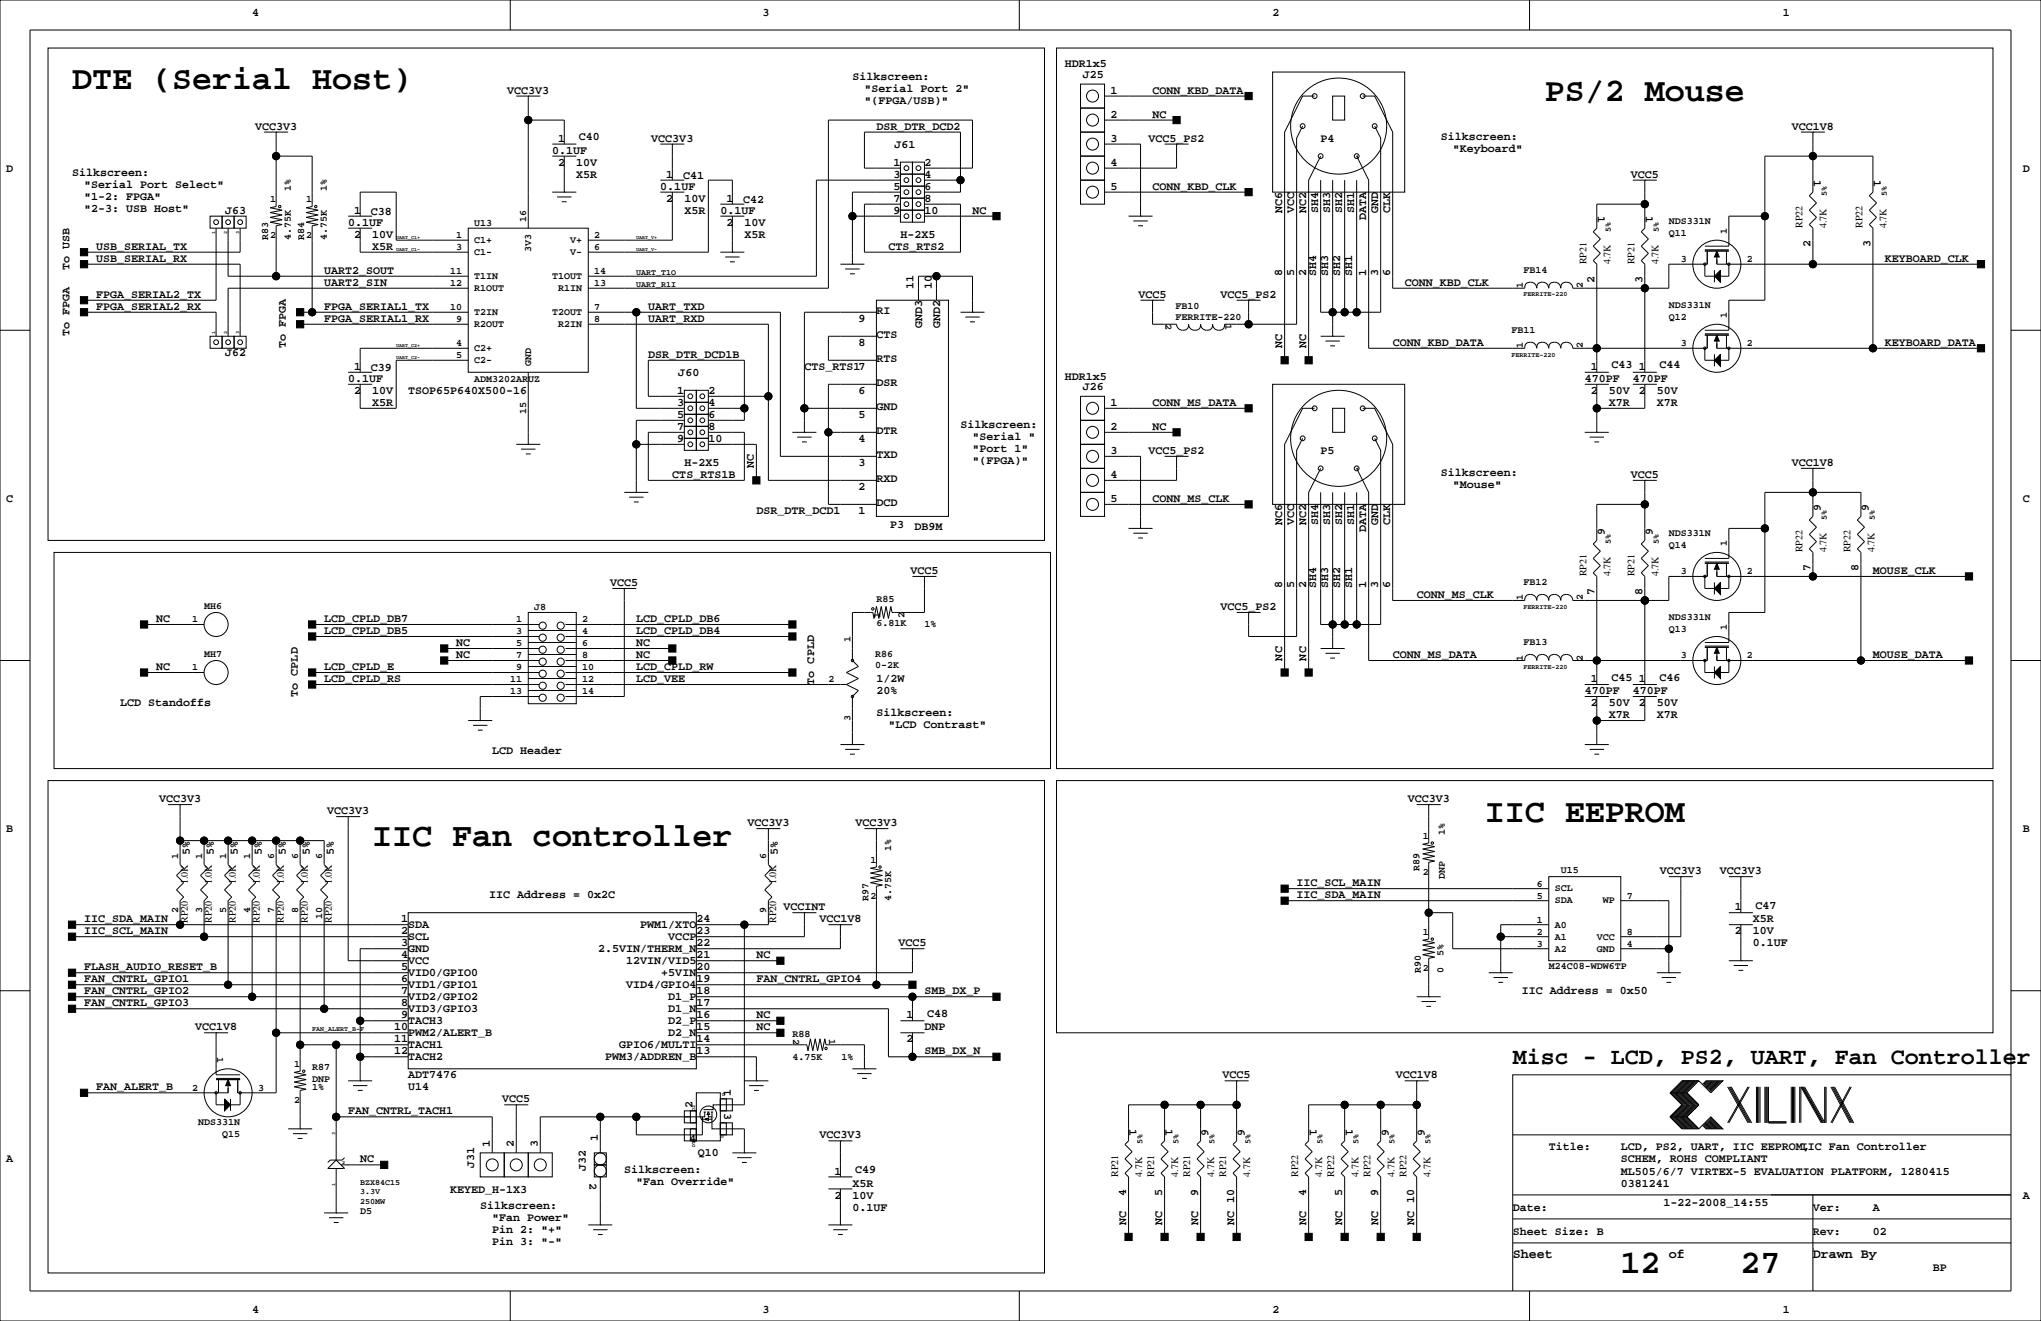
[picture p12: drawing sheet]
<svg xmlns="http://www.w3.org/2000/svg" width="432mm" height="279mm" viewBox="0 0 432 279" stroke-linecap="round" stroke-linejoin="round" font-family="sans-serif">
<defs><g id="words">
<g font-size="7.1">
<text x="15.2" y="18.9">DTE (Serial Host)</text>
<text x="326.8" y="21.4">PS/2 Mouse</text>
<text x="314.1" y="173.8">IIC EEPROM</text>
<text x="78.7" y="178.9">IIC Fan controller</text>
<text x="342.8" y="269.3">12</text>
<text x="368.2" y="269.3">27</text>
</g>
<text font-size="4.9" x="320" y="225.1">Misc - LCD, PS2, UART, Fan Controller</text>
<g font-size="2.8">
<text x="320" y="266.1">Sheet</text>
<text x="353.1" y="266.1">of</text>
<text x="383.5" y="266.1">Drawn By</text>
</g>
<g font-size="2.5">
<text x="53.3" y="3.3">4</text>
<text x="161.3" y="3.3">3</text>
<text x="269.2" y="3.3">2</text>
<text x="377.2" y="3.3">1</text>
<text x="180.3" y="16.9">Silkscreen:</text>
<text x="225.3" y="14.2">HDR1x5</text>
<text x="229.1" y="16.5">J25</text>
<text x="107.3" y="19.8">VCC3V3</text>
<text x="182.9" y="19.4">&quot;Serial Port 2&quot;</text>
<text x="182.9" y="21.9">&quot;(FPGA/USB)&quot;</text>
<text x="234.9" y="19.8">1</text>
<text x="243.8" y="19.8">CONN_KBD_DATA</text>
<text x="54" y="27.4">VCC3V3</text>
<text x="118.1" y="30">1</text>
<text x="122.5" y="29.6">C40</text>
<text x="137.8" y="30">VCC3V3</text>
<text x="185.4" y="27.4">DSR_DTR_DCD2</text>
<text x="234.9" y="24.9">2</text>
<text x="234.9" y="30">3</text>
<text x="243" y="30">VCC5_PS2</text>
<text x="243.8" y="24.9">NC</text>
<text x="279.4" y="30">P4</text>
<text x="304.8" y="29.6">Silkscreen:</text>
<text x="379.1" y="27.4">VCC1V8</text>
<text x="116.8" y="32.5">0.1UF</text>
<text x="118.1" y="35.1">2</text>
<text x="121.9" y="35.1">10V</text>
<text x="189" y="35.1">1</text>
<text x="189.2" y="31.2">J61</text>
<text x="195.6" y="35.1">2</text>
<text x="234.9" y="35.1">4</text>
<text x="307.3" y="32.1">&quot;Keyboard&quot;</text>
<text x="1.3" y="36.3">D</text>
<text x="15.2" y="37.2">Silkscreen:</text>
<text x="17.8" y="39.7">&quot;Serial Port Select&quot;</text>
<text x="121.9" y="37.6">X5R</text>
<text x="139.7" y="40.1">0.1UF</text>
<text x="141" y="37.6">1</text>
<text x="144.5" y="37.8">C41</text>
<text x="189" y="37.6">3</text>
<text x="189" y="40.1">5</text>
<text x="195.6" y="40.1">6</text>
<text x="195.6" y="37.6">4</text>
<text x="234.9" y="40.1">5</text>
<text x="243.8" y="40.1">CONN_KBD_CLK</text>
<text x="345" y="37.6">VCC5</text>
<text x="383.8" y="38.1" transform="rotate(90 383.8 38.1)">1</text>
<text x="396.5" y="38.1" transform="rotate(90 396.5 38.1)">1</text>
<text x="428" y="36.3">D</text>
<text x="17.8" y="42.3">&quot;1-2: FPGA&quot;</text>
<text x="17.8" y="44.8">&quot;2-3: USB Host&quot;</text>
<text x="47.6" y="45.2">J63</text>
<text x="73.7" y="47.8">0.1UF</text>
<text x="74.9" y="45.2">1</text>
<text x="78.5" y="45.5">C38</text>
<text x="141" y="42.7">2</text>
<text x="144.8" y="45.2">X5R</text>
<text x="144.8" y="42.7">10V</text>
<text x="152.4" y="45.2">0.1UF</text>
<text x="153.7" y="42.7">1</text>
<text x="153.7" y="47.8">2</text>
<text x="157.2" y="42.9">C42</text>
<text x="157.5" y="47.8">10V</text>
<text x="189" y="45.2">9</text>
<text x="189" y="42.7">7</text>
<text x="195.6" y="42.7">8</text>
<text x="195.6" y="45.2">10</text>
<text x="205.7" y="45.2">NC</text>
<text x="271.3" y="45.1" transform="rotate(-90 271.3 45.1)">NC6</text>
<text x="273.8" y="45.1" transform="rotate(-90 273.8 45.1)">VCC</text>
<text x="276.4" y="45.1" transform="rotate(-90 276.4 45.1)">NC2</text>
<text x="278.9" y="45.1" transform="rotate(-90 278.9 45.1)">SH4</text>
<text x="281.4" y="45.1" transform="rotate(-90 281.4 45.1)">SH3</text>
<text x="284" y="45.1" transform="rotate(-90 284 45.1)">SH2</text>
<text x="286.5" y="45.1" transform="rotate(-90 286.5 45.1)">SH1</text>
<text x="289.1" y="46.6" transform="rotate(-90 289.1 46.6)">DATA</text>
<text x="291.6" y="45.1" transform="rotate(-90 291.6 45.1)">GND</text>
<text x="294.1" y="45.1" transform="rotate(-90 294.1 45.1)">CLK</text>
<text x="338" y="45.7" transform="rotate(90 338 45.7)">1</text>
<text x="348.2" y="45.7" transform="rotate(90 348.2 45.7)">1</text>
<text x="20.3" y="52.8">USB_SERIAL_TX</text>
<text x="74.9" y="50.3">2</text>
<text x="78.7" y="50.3">10V</text>
<text x="78.7" y="52.8">X5R</text>
<text x="157.5" y="50.3">X5R</text>
<text x="188" y="52.8">CTS_RTS2</text>
<text x="190.5" y="50.3">H-2X5</text>
<text x="383" y="52.3" transform="rotate(-90 383 52.3)">2</text>
<text x="395.7" y="52.3" transform="rotate(-90 395.7 52.3)">3</text>
<text x="14.7" y="57.2" transform="rotate(-90 14.7 57.2)">To USB</text>
<text x="20.3" y="55.4">USB_SERIAL_RX</text>
<text x="68.6" y="57.9">UART2_SOUT</text>
<text x="271.3" y="58.4" transform="rotate(-90 271.3 58.4)">8</text>
<text x="273.8" y="58.4" transform="rotate(-90 273.8 58.4)">5</text>
<text x="276.4" y="58.4" transform="rotate(-90 276.4 58.4)">2</text>
<text x="278.5" y="58.4" transform="rotate(-90 278.5 58.4)">SH4</text>
<text x="281" y="58.4" transform="rotate(-90 281 58.4)">SH3</text>
<text x="283.6" y="58.4" transform="rotate(-90 283.6 58.4)">SH2</text>
<text x="286.1" y="58.4" transform="rotate(-90 286.1 58.4)">SH1</text>
<text x="289.1" y="58.4" transform="rotate(-90 289.1 58.4)">1</text>
<text x="291.6" y="58.4" transform="rotate(-90 291.6 58.4)">3</text>
<text x="294.1" y="58.4" transform="rotate(-90 294.1 58.4)">6</text>
<text x="337.3" y="59.9" transform="rotate(-90 337.3 59.9)">2</text>
<text x="347.5" y="59.9" transform="rotate(-90 347.5 59.9)">3</text>
<text x="398.8" y="55.4">KEYBOARD_CLK</text>
<text x="20.3" y="63">FPGA_SERIAL2_TX</text>
<text x="20.3" y="65.5">FPGA_SERIAL2_RX</text>
<text x="68.6" y="65.5">FPGA_SERIAL1_TX</text>
<text x="68.6" y="60.5">UART2_SIN</text>
<text x="137.2" y="65.5">UART_TXD</text>
<text x="193.3" y="61.2" transform="rotate(-90 193.3 61.2)">11</text>
<text x="197.1" y="61.2" transform="rotate(-90 197.1 61.2)">10</text>
<text x="240.9" y="63">VCC5</text>
<text x="258.2" y="63">VCC5_PS2</text>
<text x="297.2" y="60.5">CONN_KBD_CLK</text>
<text x="14.7" y="71.1" transform="rotate(-90 14.7 71.1)">To FPGA</text>
<text x="68.6" y="68.1">FPGA_SERIAL1_RX</text>
<text x="137.2" y="68.1">UART_RXD</text>
<text x="181.7" y="68.2">9</text>
<text x="185.4" y="71.5">CTS</text>
<text x="185.4" y="66.4">RI</text>
<text x="195.1" y="69.4" transform="rotate(-90 195.1 69.4)">GND3</text>
<text x="198.9" y="69.4" transform="rotate(-90 198.9 69.4)">GND2</text>
<text x="47.6" y="75.3">J62</text>
<text x="60.5" y="73.7" transform="rotate(-90 60.5 73.7)">To FPGA</text>
<text x="137.2" y="75.7">DSR_DTR_DCD1B</text>
<text x="181.7" y="73.2">8</text>
<text x="185.4" y="76.5">RTS</text>
<text x="271.3" y="73.7" transform="rotate(-90 271.3 73.7)">NC</text>
<text x="276.4" y="73.7" transform="rotate(-90 276.4 73.7)">NC</text>
<text x="294.6" y="73.2">CONN_KBD_DATA</text>
<text x="340.9" y="77.9">C43</text>
<text x="351.1" y="77.9">C44</text>
<text x="398.8" y="73.2">KEYBOARD_DATA</text>
<text x="73.7" y="80.8">0.1UF</text>
<text x="74.9" y="83.3">2</text>
<text x="74.9" y="78.2">1</text>
<text x="78.5" y="78.5">C39</text>
<text x="78.7" y="83.3">10V</text>
<text x="86.4" y="83.3">TSOP65P640X500-16</text>
<text x="143.3" y="83.3">1</text>
<text x="143.5" y="79.5">J60</text>
<text x="149.9" y="83.3">2</text>
<text x="170.2" y="78.2">CTS_RTS17</text>
<text x="181.7" y="83.4">6</text>
<text x="185.4" y="81.6">DSR</text>
<text x="225.3" y="80.3">HDR1x5</text>
<text x="229.1" y="82.6">J26</text>
<text x="335.3" y="80.8">470PF</text>
<text x="336.6" y="83.3">2</text>
<text x="336.6" y="78.2">1</text>
<text x="340.4" y="83.3">50V</text>
<text x="345.4" y="80.8">470PF</text>
<text x="346.7" y="78.2">1</text>
<text x="346.7" y="83.3">2</text>
<text x="350.5" y="83.3">50V</text>
<text x="78.7" y="85.9">X5R</text>
<text x="143.3" y="88.4">5</text>
<text x="143.3" y="85.9">3</text>
<text x="149.9" y="85.9">4</text>
<text x="149.9" y="88.4">6</text>
<text x="181.7" y="88.5">5</text>
<text x="185.4" y="86.7">GND</text>
<text x="234.9" y="85.9">1</text>
<text x="243.8" y="85.9">CONN_MS_DATA</text>
<text x="340.4" y="85.9">X7R</text>
<text x="350.5" y="85.9">X7R</text>
<text x="143.3" y="90.9">7</text>
<text x="143.3" y="93.5">9</text>
<text x="149.9" y="93.5">10</text>
<text x="149.9" y="90.9">8</text>
<text x="181.7" y="93.6">4</text>
<text x="185.4" y="91.8">DTR</text>
<text x="203.2" y="90.5">Silkscreen:</text>
<text x="205.7" y="95.6">&quot;Port 1&quot;</text>
<text x="205.7" y="93.1">&quot;Serial &quot;</text>
<text x="234.9" y="90.9">2</text>
<text x="243.8" y="90.9">NC</text>
<text x="142.2" y="101.1">CTS_RTS1B</text>
<text x="144.8" y="98.6">H-2X5</text>
<text x="159.5" y="99.1" transform="rotate(-90 159.5 99.1)">NC</text>
<text x="181.7" y="98.6">3</text>
<text x="185.4" y="101.9">RXD</text>
<text x="185.4" y="96.9">TXD</text>
<text x="205.7" y="98.1">&quot;(FPGA)&quot;</text>
<text x="234.9" y="101.1">4</text>
<text x="234.9" y="96">3</text>
<text x="243" y="96">VCC5_PS2</text>
<text x="279.4" y="96">P5</text>
<text x="304.8" y="100.7">Silkscreen:</text>
<text x="345" y="101.1">VCC5</text>
<text x="379.1" y="98.6">VCC1V8</text>
<text x="1.3" y="106.2">C</text>
<text x="181.7" y="103.7">2</text>
<text x="185.4" y="107">DCD</text>
<text x="234.9" y="106.2">5</text>
<text x="243.8" y="106.2">CONN_MS_CLK</text>
<text x="307.3" y="103.2">&quot;Mouse&quot;</text>
<text x="383.8" y="106.7" transform="rotate(90 383.8 106.7)">6</text>
<text x="393.9" y="106.7" transform="rotate(90 393.9 106.7)">6</text>
<text x="428" y="106.2">C</text>
<text x="160" y="108.7">DSR_DTR_DCD1</text>
<text x="181.7" y="108.8">1</text>
<text x="188.3" y="111.6">P3</text>
<text x="193.5" y="112.1">DB9M</text>
<text x="271.3" y="111.1" transform="rotate(-90 271.3 111.1)">NC6</text>
<text x="273.8" y="111.1" transform="rotate(-90 273.8 111.1)">VCC</text>
<text x="276.4" y="111.1" transform="rotate(-90 276.4 111.1)">NC2</text>
<text x="278.9" y="111.1" transform="rotate(-90 278.9 111.1)">SH4</text>
<text x="281.4" y="111.1" transform="rotate(-90 281.4 111.1)">SH3</text>
<text x="284" y="111.1" transform="rotate(-90 284 111.1)">SH2</text>
<text x="286.5" y="111.1" transform="rotate(-90 286.5 111.1)">SH1</text>
<text x="289.1" y="112.6" transform="rotate(-90 289.1 112.6)">DATA</text>
<text x="291.6" y="111.1" transform="rotate(-90 291.6 111.1)">GND</text>
<text x="294.1" y="111.1" transform="rotate(-90 294.1 111.1)">CLK</text>
<text x="338" y="111.8" transform="rotate(90 338 111.8)">6</text>
<text x="348.2" y="111.8" transform="rotate(90 348.2 111.8)">6</text>
<text x="129.1" y="124">VCC5</text>
<text x="192.6" y="121.4">VCC5</text>
<text x="271.3" y="124.5" transform="rotate(-90 271.3 124.5)">8</text>
<text x="273.8" y="124.5" transform="rotate(-90 273.8 124.5)">5</text>
<text x="276.4" y="124.5" transform="rotate(-90 276.4 124.5)">2</text>
<text x="278.5" y="124.5" transform="rotate(-90 278.5 124.5)">SH4</text>
<text x="281" y="124.5" transform="rotate(-90 281 124.5)">SH3</text>
<text x="283.6" y="124.5" transform="rotate(-90 283.6 124.5)">SH2</text>
<text x="286.1" y="124.5" transform="rotate(-90 286.1 124.5)">SH1</text>
<text x="289.1" y="124.5" transform="rotate(-90 289.1 124.5)">1</text>
<text x="291.6" y="124.5" transform="rotate(-90 291.6 124.5)">3</text>
<text x="294.1" y="124.5" transform="rotate(-90 294.1 124.5)">6</text>
<text x="337.3" y="125.9" transform="rotate(-90 337.3 125.9)">7</text>
<text x="347.5" y="125.9" transform="rotate(-90 347.5 125.9)">8</text>
<text x="383" y="120.9" transform="rotate(-90 383 120.9)">7</text>
<text x="393.2" y="120.9" transform="rotate(-90 393.2 120.9)">8</text>
<text x="396.2" y="121.4">MOUSE_CLK</text>
<text x="33" y="131.6">NC</text>
<text x="68.6" y="131.6">LCD_CPLD_DB7</text>
<text x="134.6" y="131.6">LCD_CPLD_DB6</text>
<text x="258.2" y="129">VCC5_PS2</text>
<text x="299.7" y="126.5">CONN_MS_CLK</text>
<text x="68.6" y="134.1">LCD_CPLD_DB5</text>
<text x="96.5" y="136.7">NC</text>
<text x="134.6" y="136.7">NC</text>
<text x="134.6" y="134.1">LCD_CPLD_DB4</text>
<text x="33" y="141.7">NC</text>
<text x="68.6" y="141.7">LCD_CPLD_E</text>
<text x="96.5" y="139.2">NC</text>
<text x="134.6" y="141.7">LCD_CPLD_RW</text>
<text x="134.6" y="139.2">NC</text>
<text x="271.3" y="139.7" transform="rotate(-90 271.3 139.7)">NC</text>
<text x="276.4" y="139.7" transform="rotate(-90 276.4 139.7)">NC</text>
<text x="294.6" y="139.2">CONN_MS_DATA</text>
<text x="340.9" y="143.9">C45</text>
<text x="351.1" y="143.9">C46</text>
<text x="396.2" y="139.2">MOUSE_DATA</text>
<text x="25.4" y="149.4">LCD Standoffs</text>
<text x="63" y="147.3" transform="rotate(-90 63 147.3)">To CPLD</text>
<text x="68.6" y="144.3">LCD_CPLD_RS</text>
<text x="134.6" y="144.3">LCD_VEE</text>
<text x="172.2" y="144.8" transform="rotate(-90 172.2 144.8)">To CPLD</text>
<text x="185.4" y="144.3">1/2W</text>
<text x="185.4" y="146.8">20%</text>
<text x="335.3" y="146.8">470PF</text>
<text x="336.6" y="149.4">2</text>
<text x="336.6" y="144.3">1</text>
<text x="340.4" y="149.4">50V</text>
<text x="345.4" y="146.8">470PF</text>
<text x="346.7" y="144.3">1</text>
<text x="346.7" y="149.4">2</text>
<text x="350.5" y="149.4">50V</text>
<text x="185.4" y="151.5">Silkscreen:</text>
<text x="188" y="154">&quot;LCD Contrast&quot;</text>
<text x="340.4" y="151.9">X7R</text>
<text x="350.5" y="151.9">X7R</text>
<text x="104.1" y="159.5">LCD Header</text>
<text x="33.7" y="169.7">VCC3V3</text>
<text x="69.2" y="172.2">VCC3V3</text>
<text x="297.8" y="169.7">VCC3V3</text>
<text x="1.3" y="176">B</text>
<text x="158.1" y="174.8">VCC3V3</text>
<text x="181" y="174.8">VCC3V3</text>
<text x="428" y="176">B</text>
<text x="40.1" y="180.8" transform="rotate(-90 40.1 180.8)">5%</text>
<text x="45.2" y="180.8" transform="rotate(-90 45.2 180.8)">5%</text>
<text x="50.3" y="180.8" transform="rotate(-90 50.3 180.8)">5%</text>
<text x="55.4" y="180.8" transform="rotate(-90 55.4 180.8)">5%</text>
<text x="60.5" y="180.8" transform="rotate(-90 60.5 180.8)">5%</text>
<text x="65.5" y="180.8" transform="rotate(-90 65.5 180.8)">5%</text>
<text x="70.6" y="180.8" transform="rotate(-90 70.6 180.8)">5%</text>
<text x="164.6" y="180.8" transform="rotate(-90 164.6 180.8)">5%</text>
<text x="351.2" y="184.9">VCC3V3</text>
<text x="363.9" y="184.9">VCC3V3</text>
<text x="103.5" y="190">IIC Address = 0x2C</text>
<text x="274.3" y="190">IIC_SDA_MAIN</text>
<text x="274.3" y="187.5">IIC_SCL_MAIN</text>
<text x="17.8" y="197.6">IIC_SCL_MAIN</text>
<text x="17.8" y="195.1">IIC_SDA_MAIN</text>
<text x="84.9" y="195.1">1</text>
<text x="84.9" y="197.6">2</text>
<text x="86.4" y="196.3">SDA</text>
<text x="135.5" y="196.3">PWM1/XTO</text>
<text x="147.3" y="197.6">23</text>
<text x="147.3" y="195.1">24</text>
<text x="165.7" y="192.5">VCCINT</text>
<text x="173.4" y="195.1">VCC1V8</text>
<text x="367" y="197.6">2</text>
<text x="367" y="192.5">1</text>
<text x="370.8" y="197.6">10V</text>
<text x="370.8" y="195.1">X5R</text>
<text x="371.4" y="192.2">C47</text>
<text x="84.9" y="200.2">3</text>
<text x="84.9" y="202.7">4</text>
<text x="86.4" y="201.4">GND</text>
<text x="86.4" y="198.8">SCL</text>
<text x="86.4" y="203.9">VCC</text>
<text x="126.6" y="201.4">2.5VIN/THERM_N</text>
<text x="132.5" y="203.9">12VIN/VID5</text>
<text x="141.4" y="198.8">VCCP</text>
<text x="147.3" y="200.2">22</text>
<text x="147.3" y="202.7">21</text>
<text x="160" y="202.7">NC</text>
<text x="190.1" y="200.2">VCC5</text>
<text x="370.8" y="200.2">0.1UF</text>
<text x="17.8" y="205.2">FLASH_AUDIO_RESET_B</text>
<text x="17.8" y="207.8">FAN_CNTRL_GPIO1</text>
<text x="84.9" y="207.8">6</text>
<text x="84.9" y="205.2">5</text>
<text x="86.4" y="209">VID1/GPIO1</text>
<text x="86.4" y="206.4">VID0/GPIO0</text>
<text x="132.5" y="209">VID4/GPIO4</text>
<text x="139.9" y="206.4">+5VIN</text>
<text x="147.3" y="207.8">19</text>
<text x="147.3" y="205.2">20</text>
<text x="160" y="207.8">FAN_CNTRL_GPIO4</text>
<text x="17.8" y="212.9">FAN_CNTRL_GPIO3</text>
<text x="17.8" y="210.3">FAN_CNTRL_GPIO2</text>
<text x="84.9" y="212.9">8</text>
<text x="84.9" y="210.3">7</text>
<text x="84.9" y="215.4">9</text>
<text x="86.4" y="214.1">VID3/GPIO3</text>
<text x="86.4" y="211.5">VID2/GPIO2</text>
<text x="141.4" y="211.5">D1_P</text>
<text x="141.4" y="214.1">D1_N</text>
<text x="147.3" y="210.3">18</text>
<text x="147.3" y="212.9">17</text>
<text x="147.3" y="215.4">16</text>
<text x="160" y="215.4">NC</text>
<text x="191.8" y="215.4">1</text>
<text x="195.6" y="210.3">SMB_DX_P</text>
<text x="196.2" y="215.1">C48</text>
<text x="321.9" y="210.3">IIC Address = 0x50</text>
<text x="41.3" y="217.9">VCC1V8</text>
<text x="83.4" y="217.9">10</text>
<text x="83.4" y="220.5">11</text>
<text x="86.4" y="219.1">PWM2/ALERT_B</text>
<text x="86.4" y="221.7">TACH1</text>
<text x="86.4" y="216.6">TACH3</text>
<text x="131" y="221.7">GPIO6/MULTI</text>
<text x="141.4" y="216.6">D2_P</text>
<text x="141.4" y="219.1">D2_N</text>
<text x="147.3" y="217.9">15</text>
<text x="147.3" y="220.5">14</text>
<text x="160" y="217.9">NC</text>
<text x="191.8" y="220.5">2</text>
<text x="195.6" y="217.9">DNP</text>
<text x="83.4" y="223">12</text>
<text x="86.4" y="224.2">TACH2</text>
<text x="128.1" y="224.2">PWM3/ADDREN_B</text>
<text x="147.3" y="223">13</text>
<text x="195.6" y="223">SMB_DX_N</text>
<text x="20.3" y="230.6">FAN_ALERT_B</text>
<text x="86.4" y="230.6">U14</text>
<text x="86.4" y="228.1">ADT7476</text>
<text x="106.3" y="233.2">VCC5</text>
<text x="154.6" y="231.9" transform="rotate(-90 154.6 231.9)">1</text>
<text x="258.7" y="228.1">VCC5</text>
<text x="295.3" y="228.1">VCC1V8</text>
<text x="73.7" y="235.7">FAN_CNTRL_TACH1</text>
<text x="146.5" y="234.4" transform="rotate(-90 146.5 234.4)">2</text>
<text x="153.2" y="235.5" transform="rotate(90 153.2 235.5)">3</text>
<text x="239" y="238.8" transform="rotate(90 239 238.8)">1</text>
<text x="246.6" y="238.8" transform="rotate(90 246.6 238.8)">1</text>
<text x="254.2" y="238.8" transform="rotate(90 254.2 238.8)">6</text>
<text x="261.8" y="238.8" transform="rotate(90 261.8 238.8)">6</text>
<text x="277.1" y="238.8" transform="rotate(90 277.1 238.8)">1</text>
<text x="284.7" y="238.8" transform="rotate(90 284.7 238.8)">1</text>
<text x="292.3" y="238.8" transform="rotate(90 292.3 238.8)">6</text>
<text x="299.9" y="238.8" transform="rotate(90 299.9 238.8)">6</text>
<text x="1.3" y="245.9">A</text>
<text x="76.2" y="245.9">NC</text>
<text x="103.6" y="242.6" transform="rotate(-90 103.6 242.6)">1</text>
<text x="108.7" y="242.6" transform="rotate(-90 108.7 242.6)">2</text>
<text x="113.8" y="242.6" transform="rotate(-90 113.8 242.6)">3</text>
<text x="126.5" y="241.3" transform="rotate(-90 126.5 241.3)">1</text>
<text x="145.8" y="241.6">4</text>
<text x="147.6" y="244.5">Q10</text>
<text x="173.4" y="240.8">VCC3V3</text>
<text x="327.7" y="243.3">Title:</text>
<text x="342.9" y="245.9">SCHEM, ROHS COMPLIANT</text>
<text x="342.9" y="243.3">LCD, PS2, UART, IIC EEPROM,</text>
<text x="381" y="243.3">IIC Fan Controller</text>
<text x="100.3" y="247.1" transform="rotate(-90 100.3 247.1)">J31</text>
<text x="124" y="247.6" transform="rotate(-90 124 247.6)">J32</text>
<text x="124.7" y="250.2" transform="rotate(90 124.7 250.2)">2</text>
<text x="132.1" y="248">Silkscreen:</text>
<text x="134.6" y="250.5">&quot;Fan Override&quot;</text>
<text x="176.5" y="248.4">1</text>
<text x="180.3" y="251">X5R</text>
<text x="180.9" y="248.1">C49</text>
<text x="342.9" y="251">0381241</text>
<text x="342.9" y="248.4">ML505/6/7 VIRTEX-5 EVALUATION PLATFORM, 1280415</text>
<text x="95.2" y="252.2">KEYED_H-1X3</text>
<text x="101.6" y="255.6">Silkscreen:</text>
<text x="176.5" y="253.5">2</text>
<text x="180.3" y="256">0.1UF</text>
<text x="180.3" y="253.5">10V</text>
<text x="238.3" y="252.9" transform="rotate(-90 238.3 252.9)">4</text>
<text x="245.9" y="252.9" transform="rotate(-90 245.9 252.9)">5</text>
<text x="253.5" y="252.9" transform="rotate(-90 253.5 252.9)">9</text>
<text x="276.4" y="252.9" transform="rotate(-90 276.4 252.9)">4</text>
<text x="284" y="252.9" transform="rotate(-90 284 252.9)">5</text>
<text x="291.6" y="252.9" transform="rotate(-90 291.6 252.9)">9</text>
<text x="320" y="256">Date:</text>
<text x="351.9" y="255">1-22-2008_14:55</text>
<text x="383.5" y="256">Ver:</text>
<text x="396.2" y="256">A</text>
<text x="428" y="253.5">A</text>
<text x="104.1" y="260.7">Pin 2: &quot;+&quot;</text>
<text x="104.1" y="263.2">Pin 3: &quot;-&quot;</text>
<text x="104.1" y="258.2">&quot;Fan Power&quot;</text>
<text x="238.3" y="259.1" transform="rotate(-90 238.3 259.1)">NC</text>
<text x="245.9" y="259.1" transform="rotate(-90 245.9 259.1)">NC</text>
<text x="253.5" y="259.1" transform="rotate(-90 253.5 259.1)">NC</text>
<text x="261.1" y="259.1" transform="rotate(-90 261.1 259.1)">NC 10</text>
<text x="276.4" y="259.1" transform="rotate(-90 276.4 259.1)">NC</text>
<text x="284" y="259.1" transform="rotate(-90 284 259.1)">NC</text>
<text x="291.6" y="259.1" transform="rotate(-90 291.6 259.1)">NC</text>
<text x="299.2" y="259.1" transform="rotate(-90 299.2 259.1)">NC 10</text>
<text x="320" y="261.1">Sheet Size: B</text>
<text x="383.5" y="261.1">Rev:</text>
<text x="396.2" y="261.1">02</text>
<text x="408.9" y="268.7">BP</text>
<text x="53.3" y="277.6">4</text>
<text x="161.3" y="277.6">3</text>
<text x="269.2" y="277.6">2</text>
<text x="377.2" y="277.6">1</text>
</g>
<g font-size="2.1">
<text x="61.6" y="40.4" transform="rotate(-90 61.6 40.4)">1%</text>
<text x="69.2" y="40.4" transform="rotate(-90 69.2 40.4)">1%</text>
<text x="57.1" y="42.7">1</text>
<text x="64.8" y="42.7">1</text>
<text x="100.3" y="47.8">U13</text>
<text x="111.3" y="47" transform="rotate(-90 111.3 47)">16</text>
<text x="353.1" y="47.4">NDS331N</text>
<text x="56.7" y="50.8" transform="rotate(-90 56.7 50.8)">R83</text>
<text x="57.1" y="50.4">2</text>
<text x="61.6" y="50.8" transform="rotate(-90 61.6 50.8)">4.75K</text>
<text x="64.3" y="50.8" transform="rotate(-90 64.3 50.8)">R84</text>
<text x="64.8" y="50.4">2</text>
<text x="69.2" y="50.8" transform="rotate(-90 69.2 50.8)">4.75K</text>
<text x="96.5" y="50.4">1</text>
<text x="96.5" y="52.9">3</text>
<text x="100.3" y="51.4">C1+</text>
<text x="100.3" y="53.9">C1-</text>
<text x="112.4" y="53.3" transform="rotate(-90 112.4 53.3)">3V3</text>
<text x="120.6" y="51.4">V+</text>
<text x="120.6" y="53.9">V-</text>
<text x="125.7" y="50.4">2</text>
<text x="125.7" y="52.9">6</text>
<text x="353.1" y="49.9">Q11</text>
<text x="365.3" y="49.5" transform="rotate(-90 365.3 49.5)">1</text>
<text x="381.4" y="48.3" transform="rotate(-90 381.4 48.3)">RP22</text>
<text x="386.4" y="48.3" transform="rotate(-90 386.4 48.3)">4.7K</text>
<text x="394.1" y="48.3" transform="rotate(-90 394.1 48.3)">RP22</text>
<text x="399.1" y="48.3" transform="rotate(-90 399.1 48.3)">4.7K</text>
<text x="95.2" y="58">11</text>
<text x="100.3" y="59">T1IN</text>
<text x="116.8" y="59">T1OUT</text>
<text x="125.7" y="58">14</text>
<text x="322.3" y="57.7">FB14</text>
<text x="335.6" y="55.9" transform="rotate(-90 335.6 55.9)">RP21</text>
<text x="340.7" y="55.9" transform="rotate(-90 340.7 55.9)">4.7K</text>
<text x="345.8" y="55.9" transform="rotate(-90 345.8 55.9)">RP21</text>
<text x="350.9" y="55.9" transform="rotate(-90 350.9 55.9)">4.7K</text>
<text x="355.6" y="55.4">3</text>
<text x="369.6" y="55.4">2</text>
<text x="95.2" y="60.5">12</text>
<text x="95.2" y="65.6">10</text>
<text x="100.3" y="61.6">R1OUT</text>
<text x="118.1" y="61.6">R1IN</text>
<text x="125.7" y="60.5">13</text>
<text x="125.7" y="65.6">7</text>
<text x="248.7" y="65.4">FB10</text>
<text x="322.1" y="61" transform="rotate(-90 322.1 61)">1</text>
<text x="334.8" y="61" transform="rotate(-90 334.8 61)">2</text>
<text x="353.1" y="65.1">NDS331N</text>
<text x="96.5" y="68.1">9</text>
<text x="100.3" y="66.6">T2IN</text>
<text x="100.3" y="69.2">R2OUT</text>
<text x="116.8" y="66.6">T2OUT</text>
<text x="118.1" y="69.2">R2IN</text>
<text x="125.7" y="68.1">8</text>
<text x="246.6" y="68.6" transform="rotate(90 246.6 68.6)">2</text>
<text x="248.7" y="67.6">FERRITE-220</text>
<text x="259.3" y="68.6" transform="rotate(90 259.3 68.6)">1</text>
<text x="319.8" y="70.4">FB11</text>
<text x="353.1" y="67.7">Q12</text>
<text x="365.3" y="67.3" transform="rotate(-90 365.3 67.3)">1</text>
<text x="96.5" y="73.2">4</text>
<text x="96.5" y="75.8">5</text>
<text x="100.3" y="74.3">C2+</text>
<text x="100.3" y="76.8">C2-</text>
<text x="112.4" y="77.5" transform="rotate(-90 112.4 77.5)">GND</text>
<text x="322.1" y="73.7" transform="rotate(-90 322.1 73.7)">1</text>
<text x="334.8" y="73.7" transform="rotate(-90 334.8 73.7)">2</text>
<text x="355.6" y="73.2">3</text>
<text x="369.6" y="73.2">2</text>
<text x="100.3" y="80.8">ADM3202ARUZ</text>
<text x="111.3" y="87.6" transform="rotate(-90 111.3 87.6)">15</text>
<text x="353.1" y="113.4">NDS331N</text>
<text x="353.1" y="115.9">Q14</text>
<text x="365.3" y="115.6" transform="rotate(-90 365.3 115.6)">1</text>
<text x="381.4" y="116.8" transform="rotate(-90 381.4 116.8)">RP22</text>
<text x="386.4" y="116.8" transform="rotate(-90 386.4 116.8)">4.7K</text>
<text x="391.5" y="116.8" transform="rotate(-90 391.5 116.8)">RP22</text>
<text x="396.6" y="116.8" transform="rotate(-90 396.6 116.8)">4.7K</text>
<text x="322.3" y="123.8">FB12</text>
<text x="335.6" y="121.9" transform="rotate(-90 335.6 121.9)">RP21</text>
<text x="340.7" y="121.9" transform="rotate(-90 340.7 121.9)">4.7K</text>
<text x="345.8" y="121.9" transform="rotate(-90 345.8 121.9)">RP21</text>
<text x="350.9" y="121.9" transform="rotate(-90 350.9 121.9)">4.7K</text>
<text x="355.6" y="121.5">3</text>
<text x="369.6" y="121.5">2</text>
<text x="40.6" y="131.6">1</text>
<text x="43.2" y="128.9">MH6</text>
<text x="109.2" y="131.6">1</text>
<text x="113" y="129.1">J8</text>
<text x="123.2" y="131.6">2</text>
<text x="185.4" y="127.3">R85</text>
<text x="186.3" y="130.8" transform="rotate(-90 186.3 130.8)">1</text>
<text x="191.3" y="130.8" transform="rotate(-90 191.3 130.8)">2</text>
<text x="322.1" y="127" transform="rotate(-90 322.1 127)">1</text>
<text x="334.8" y="127" transform="rotate(-90 334.8 127)">2</text>
<text x="353.1" y="131.2">NDS331N</text>
<text x="109.2" y="136.7">5</text>
<text x="109.2" y="134.2">3</text>
<text x="123.2" y="136.7">6</text>
<text x="123.2" y="134.2">4</text>
<text x="179.9" y="135.9" transform="rotate(-90 179.9 135.9)">1</text>
<text x="185.4" y="132.4">6.81K</text>
<text x="195.6" y="132.7">1%</text>
<text x="322.3" y="136.5">FB13</text>
<text x="353.1" y="133.7">Q13</text>
<text x="365.3" y="133.3" transform="rotate(-90 365.3 133.3)">1</text>
<text x="40.6" y="141.8">1</text>
<text x="43.2" y="139">MH7</text>
<text x="109.2" y="141.8">9</text>
<text x="109.2" y="139.3">7</text>
<text x="123.2" y="141.8">10</text>
<text x="123.2" y="139.3">8</text>
<text x="185.2" y="139">R86</text>
<text x="185.2" y="141.3">0-2K</text>
<text x="322.1" y="139.7" transform="rotate(-90 322.1 139.7)">1</text>
<text x="334.8" y="139.7" transform="rotate(-90 334.8 139.7)">2</text>
<text x="355.6" y="139.3">3</text>
<text x="369.6" y="139.3">2</text>
<text x="107.9" y="146.9">13</text>
<text x="107.9" y="144.3">11</text>
<text x="123.2" y="146.9">14</text>
<text x="123.2" y="144.3">12</text>
<text x="175.3" y="144.3">2</text>
<text x="179.9" y="152.4" transform="rotate(-90 179.9 152.4)">3</text>
<text x="301" y="177.4">1</text>
<text x="305.6" y="176.5" transform="rotate(-90 305.6 176.5)">1%</text>
<text x="37.7" y="181.6" transform="rotate(-90 37.7 181.6)">1</text>
<text x="42.7" y="181.6" transform="rotate(-90 42.7 181.6)">1</text>
<text x="47.8" y="181.6" transform="rotate(-90 47.8 181.6)">1</text>
<text x="52.9" y="181.6" transform="rotate(-90 52.9 181.6)">1</text>
<text x="58" y="181.6" transform="rotate(-90 58 181.6)">6</text>
<text x="63.1" y="181.6" transform="rotate(-90 63.1 181.6)">6</text>
<text x="68.1" y="181.6" transform="rotate(-90 68.1 181.6)">6</text>
<text x="162.1" y="181.6" transform="rotate(-90 162.1 181.6)">6</text>
<text x="184.1" y="182.4">1</text>
<text x="188.6" y="180.1" transform="rotate(-90 188.6 180.1)">1%</text>
<text x="300.3" y="184.1" transform="rotate(-90 300.3 184.1)">R89</text>
<text x="301" y="185">2</text>
<text x="305.6" y="185.9" transform="rotate(-90 305.6 185.9)">DNP</text>
<text x="330.2" y="184.7">U15</text>
<text x="39.7" y="187.1" transform="rotate(-90 39.7 187.1)">1.0K</text>
<text x="44.8" y="187.1" transform="rotate(-90 44.8 187.1)">1.0K</text>
<text x="49.9" y="187.1" transform="rotate(-90 49.9 187.1)">1.0K</text>
<text x="55" y="187.1" transform="rotate(-90 55 187.1)">1.0K</text>
<text x="60" y="187.1" transform="rotate(-90 60 187.1)">1.0K</text>
<text x="65.1" y="187.1" transform="rotate(-90 65.1 187.1)">1.0K</text>
<text x="70.2" y="187.1" transform="rotate(-90 70.2 187.1)">1.0K</text>
<text x="164.2" y="187.1" transform="rotate(-90 164.2 187.1)">1.0K</text>
<text x="183.7" y="190.5" transform="rotate(-90 183.7 190.5)">R97</text>
<text x="184.1" y="190.1">2</text>
<text x="188.6" y="190.5" transform="rotate(-90 188.6 190.5)">4.75K</text>
<text x="325.1" y="187.5">6</text>
<text x="325.1" y="190.1">5</text>
<text x="328.9" y="188.6">SCL</text>
<text x="328.9" y="191.1">SDA</text>
<text x="339.1" y="191.1">WP</text>
<text x="344.2" y="190.1">7</text>
<text x="37.7" y="193" transform="rotate(-90 37.7 193)">2</text>
<text x="39.7" y="195.2" transform="rotate(-90 39.7 195.2)">RP20</text>
<text x="42.7" y="193" transform="rotate(-90 42.7 193)">3</text>
<text x="44.8" y="195.2" transform="rotate(-90 44.8 195.2)">RP20</text>
<text x="47.8" y="193" transform="rotate(-90 47.8 193)">5</text>
<text x="49.9" y="195.2" transform="rotate(-90 49.9 195.2)">RP20</text>
<text x="52.9" y="193" transform="rotate(-90 52.9 193)">4</text>
<text x="55" y="195.2" transform="rotate(-90 55 195.2)">RP20</text>
<text x="58" y="193" transform="rotate(-90 58 193)">7</text>
<text x="60" y="195.2" transform="rotate(-90 60 195.2)">RP20</text>
<text x="63.1" y="193" transform="rotate(-90 63.1 193)">8</text>
<text x="65.1" y="195.2" transform="rotate(-90 65.1 195.2)">RP20</text>
<text x="68.1" y="194.3" transform="rotate(-90 68.1 194.3)">10</text>
<text x="70.2" y="195.2" transform="rotate(-90 70.2 195.2)">RP20</text>
<text x="162.1" y="193" transform="rotate(-90 162.1 193)">9</text>
<text x="164.2" y="195.2" transform="rotate(-90 164.2 195.2)">RP20</text>
<text x="301" y="197.7">1</text>
<text x="325.1" y="195.1">1</text>
<text x="325.1" y="197.7">2</text>
<text x="328.9" y="196.2">A0</text>
<text x="344.2" y="197.7">8</text>
<text x="305.4" y="202.2" transform="rotate(-90 305.4 202.2)">5%</text>
<text x="325.1" y="200.2">3</text>
<text x="328.9" y="198.7">A1</text>
<text x="328.9" y="201.3">A2</text>
<text x="337.8" y="198.7">VCC</text>
<text x="337.8" y="201.3">GND</text>
<text x="344.2" y="200.2">4</text>
<text x="300.6" y="205.7" transform="rotate(-90 300.6 205.7)">R90</text>
<text x="301" y="205.3">2</text>
<text x="305.4" y="205.7" transform="rotate(-90 305.4 205.7)">0</text>
<text x="327.7" y="205.1">M24C08-WDW6TP</text>
<text x="167.6" y="219.3">R88</text>
<text x="167.8" y="219.7" transform="rotate(90 167.8 219.7)">2</text>
<text x="175.5" y="219.7" transform="rotate(90 175.5 219.7)">1</text>
<text x="45.9" y="223.5" transform="rotate(90 45.9 223.5)">1</text>
<text x="62.2" y="225.6">1</text>
<text x="66" y="226.4">R87</text>
<text x="167.6" y="224.1">4.75K</text>
<text x="178.1" y="224.1">1%</text>
<text x="40.6" y="230.7">2</text>
<text x="54.6" y="230.7">3</text>
<text x="62.2" y="233.2">2</text>
<text x="66" y="230.5">1%</text>
<text x="66" y="228.9">DNP</text>
<text x="41.9" y="237.9">NDS331N</text>
<text x="47" y="240.4">Q15</text>
<text x="236.6" y="248.9" transform="rotate(-90 236.6 248.9)">RP21</text>
<text x="241.7" y="248.9" transform="rotate(-90 241.7 248.9)">4.7K</text>
<text x="244.2" y="248.9" transform="rotate(-90 244.2 248.9)">RP21</text>
<text x="249.3" y="248.9" transform="rotate(-90 249.3 248.9)">4.7K</text>
<text x="251.8" y="248.9" transform="rotate(-90 251.8 248.9)">RP21</text>
<text x="256.9" y="248.9" transform="rotate(-90 256.9 248.9)">4.7K</text>
<text x="259.4" y="248.9" transform="rotate(-90 259.4 248.9)">RP21</text>
<text x="264.5" y="248.9" transform="rotate(-90 264.5 248.9)">4.7K</text>
<text x="274.7" y="248.9" transform="rotate(-90 274.7 248.9)">RP22</text>
<text x="279.8" y="248.9" transform="rotate(-90 279.8 248.9)">4.7K</text>
<text x="282.3" y="248.9" transform="rotate(-90 282.3 248.9)">RP22</text>
<text x="287.4" y="248.9" transform="rotate(-90 287.4 248.9)">4.7K</text>
<text x="289.9" y="248.9" transform="rotate(-90 289.9 248.9)">RP22</text>
<text x="295" y="248.9" transform="rotate(-90 295 248.9)">4.7K</text>
<text x="297.5" y="248.9" transform="rotate(-90 297.5 248.9)">RP22</text>
<text x="302.6" y="248.9" transform="rotate(-90 302.6 248.9)">4.7K</text>
<text x="76.2" y="256.9">D5</text>
</g>
<g font-size="1.8">
<text x="386.5" y="41.4" transform="rotate(-90 386.5 41.4)">5%</text>
<text x="399.2" y="41.4" transform="rotate(-90 399.2 41.4)">5%</text>
<text x="340.8" y="49" transform="rotate(-90 340.8 49)">5%</text>
<text x="350.9" y="49" transform="rotate(-90 350.9 49)">5%</text>
<text x="134.6" y="58.1">UART_T1O</text>
<text x="134.6" y="60.6">UART_R1I</text>
<text x="386.5" y="110" transform="rotate(-90 386.5 110)">5%</text>
<text x="396.6" y="110" transform="rotate(-90 396.6 110)">5%</text>
<text x="340.8" y="115.1" transform="rotate(-90 340.8 115.1)">5%</text>
<text x="350.9" y="115.1" transform="rotate(-90 350.9 115.1)">5%</text>
<text x="241.7" y="242.1" transform="rotate(-90 241.7 242.1)">5%</text>
<text x="249.3" y="242.1" transform="rotate(-90 249.3 242.1)">5%</text>
<text x="256.9" y="242.1" transform="rotate(-90 256.9 242.1)">5%</text>
<text x="264.6" y="242.1" transform="rotate(-90 264.6 242.1)">5%</text>
<text x="279.8" y="242.1" transform="rotate(-90 279.8 242.1)">5%</text>
<text x="287.4" y="242.1" transform="rotate(-90 287.4 242.1)">5%</text>
<text x="295" y="242.1" transform="rotate(-90 295 242.1)">5%</text>
<text x="302.7" y="242.1" transform="rotate(-90 302.7 242.1)">5%</text>
<text x="76.2" y="250.6">BZX84C15</text>
<text x="76.2" y="252.6">3.3V</text>
<text x="76.2" y="254.7">250MW</text>
</g>
<g font-size="1.4">
<text x="322.3" y="62.7">FERRITE-220</text>
<text x="319.8" y="75.4">FERRITE-220</text>
<text x="322.3" y="128.7">FERRITE-220</text>
<text x="322.3" y="141.4">FERRITE-220</text>
<text x="66" y="218.2">FAN_ALERT_B-F</text>
</g>
<g font-size="1.1">
<text x="45.5" y="49.4" transform="rotate(-90 45.5 49.4)">1</text>
<text x="48" y="49.4" transform="rotate(-90 48 49.4)">2</text>
<text x="50.6" y="49.4" transform="rotate(-90 50.6 49.4)">3</text>
<text x="83.8" y="53.1">UART_C1-</text>
<text x="83.8" y="50.6">UART_C1+</text>
<text x="134.6" y="53.1">UART_V-</text>
<text x="134.6" y="50.6">UART_V+</text>
<text x="45.5" y="70.6" transform="rotate(-90 45.5 70.6)">1</text>
<text x="48" y="70.6" transform="rotate(-90 48 70.6)">2</text>
<text x="50.6" y="70.6" transform="rotate(-90 50.6 70.6)">3</text>
<text x="83.8" y="76">UART_C2-</text>
<text x="83.8" y="73.4">UART_C2+</text>
<text x="153.5" y="231.8" transform="rotate(-90 153.5 231.8)">G</text>
<text x="147.1" y="234.9" transform="rotate(-90 147.1 234.9)">D2</text>
<text x="70.9" y="240" transform="rotate(-90 70.9 240)">3</text>
<text x="147.1" y="242.6" transform="rotate(-90 147.1 242.6)">DT</text>
<text x="152.5" y="240" transform="rotate(90 152.5 240)">S</text>
<text x="70.9" y="250.8" transform="rotate(-90 70.9 250.8)">1</text>
<text x="72.4" y="246.2">2</text>
</g>
<text font-size=".4" x="151.1" y="236.4" transform="rotate(-90 151.1 236.4)">0</text>
</g></defs>
<g fill="none" stroke="#000" stroke-width=".21">
<path d="M0 0h431.8v279.4h-431.8zM6.3 6.4h419.1v266.6h-419.1zM10.2 10.2h210.8v104.1h-210.8zM107.9 0v6.4M215.6 0v6.4M223.5 10.2h198.1v152.4h-198.1zM228.6 17.8h5.1v5.1h-5.1zM269.2 15.2h28v25.4h-28zM323.6 0v6.4M55.9 27.9h5.1M58.4 27.9h.1M58.4 27.9v15.8l-1.3 .2 2.6 .5-2.6 .6 2.6 .5-2.6 .5 2.6 .5-2.6 .5 2.6 .5-1.3 .3v10.6"/>
<path d="M58.4 33h7.6v10.7l-1.2 .2 2.5 .5-2.5 .6 2.5 .5-2.5 .5 2.5 .5-2.5 .5 2.5 .5-1.3 .3v18.2M109.2 20.3h5.1M111.8 20.3h.1M111.8 25.4h7.6v5.1M111.8 20.3v28M116.8 30.5h5.1M116.8 33h5.1M119.4 33v7.6M139.7 30.5h5.1M139.7 38.1h5.1M142.2 30.5h.1M142.2 30.5v7.6"/>
<path d="M190.5 39.4h2.5v2.5h-2.5zM190.5 36.8h2.5v2.6h-2.5zM190.5 34.3h2.5v2.5h-2.5zM190.5 35.6h-7.6v-7.7h20.3v12.7h-7.6M190.5 38.1h-17.8v20.3h-48.2M193 39.4h2.6v2.5h-2.6zM193 36.8h2.6v2.6h-2.6zM193 34.3h2.6v2.5h-2.6zM195.6 35.6h10.1v-10.2h-30.4v35.6h-50.8M195.6 38.1h7.6M228.6 38.1h5.1v5.1h-5.1zM228.6 33h5.1v5.1h-5.1z"/>
<path d="M228.6 27.9h5.1v5.1h-5.1zM228.6 22.9h5.1v5h-5.1zM233.7 30.5h7.6v15.2M233.7 20.3h30.5M233.7 25.4h15.2M246.4 30.5h5.1M248.9 30.5h.1M248.9 30.5v5.1h-15.2M275.6 26.7l-1.3 2.5v39.4h-15.2a1.05 1.05 0 0 1-1.3 1.2M278.1 20.3h-2.5l-3.8 7.6v48.3M279.4 33l-2.5 5.1v38.1M281.9 20.3h2.6v5.1h-2.6z"/>
<path d="M281.9 38.1v33M284.5 35.6h.1M284.5 38.1v27.9M287 33h.1M287 33l2.6 5.1v35.6h33M287 38.1v27.9M288.3 20.3h2.5l3.8 7.6v33.1h28M289.6 27.9h.1M290.8 26.7l1.3 2.5v36.8h-12.7v-27.9M345.4 38.1h5.1M348 38.1h.1M348 38.1v10.2l-.8 .7 1.5 1.5-1.5 1.6 1.5 1.5-1.5 1.5 .8 .8v22.8"/>
<path d="M381 27.9h5.1M383.5 27.9h.1M383.5 27.9v12.7l-.7 .8 1.5 1.5-1.5 1.5 1.5 1.6-1.5 1.5 .7 .8v7.6M17.8 55.9h33v15.2M44.4 45.7h2.6v2.6h-2.6zM45.7 48.3v15.2h-27.9M47 45.7h2.5v2.6h-2.5zM48.3 48.3v10.1h50.8M49.5 45.7h2.6v2.6h-2.6zM50.8 48.3v5h-33M73.7 45.7h5M73.7 48.3h5"/>
<path d="M76.2 45.7v-5.1h7.6v10.2h15.3M76.2 48.3v5h22.9M99.1 48.3h25.4v30.4h-25.4zM116.8 40.6h5.1M117.9 41.7h3M118.9 42.7h1M119.4 40.6h.1M139.7 40.6h5.1M142.2 40.6v10.2h-17.7M149.9 45.7h.1M152.4 45.7h.1M152.4 53.3h5.1"/>
<path d="M152.4 43.2h5.1M152.4 45.7h5.1M153.4 54.4h3.1M154.4 55.4h1M154.9 53.3h.1M154.9 43.2v-5.1h-5v15.2h-25.4M154.9 45.7v7.6M177.8 55.9h5.1M178.8 56.9h3.1M179.8 57.9h1M180.3 55.9h.1M180.3 45.7h10.2"/>
<path d="M190.5 41.9h2.5v2.5h-2.5zM190.5 44.4h2.5v2.6h-2.5zM190.5 40.6h-10.2v15.3M190.5 43.2h-7.6v10.1h20.3v-10.1h-7.6M193 44.4h2.6v2.6h-2.6zM193 41.9h2.6v2.5h-2.6zM195.6 45.7h15.2M198.1 58.4v5.1M233.7 40.6h30.5M238.8 45.7h5M239.8 46.7h3M240.8 47.8h1"/>
<path d="M241.3 45.7h.1M348 43.2h-10.2v5.1l-.7 .7 1.5 1.5-1.5 1.6 1.5 1.5-1.5 1.5 .7 .8v22.8M360.7 55.9v2.5h2M360.7 52.8h5.1M360.7 53.1h5.1M361.2 53.1v2.8h-8.1v5.1h-20.4a1.26 1.26 0 0 0-1.2-1.3 1.26 1.26 0 0 0-1.3 1.3M362.7 57.2v2.5M363.2 54.4v1.5h55.9M365.3 53.1v2.8M365.8 55.9v2.5h-1.8M373.4 45.7h-7.6v6.4h-5.1M0 69.8h6.3"/>
<path d="M17.8 66h27.9v5.1M44.4 71.1h2.6v2.6h-2.6zM47 71.1h2.5v2.6h-2.5zM49.5 71.1h2.6v2.6h-2.6zM63.5 66h35.6M63.5 68.6h35.6M73.7 78.7h5M99.1 61h-50.8v10.1M99.1 76.2h-15.3v10.2h-7.6v-5.1M99.1 73.7h-22.9v5M111.8 78.7v15.3M124.5 68.6h38.1v33h22.8"/>
<path d="M124.5 66h40.6v30.5h20.3M134.6 66v20.4h10.2M185.4 63.5h15.3v45.7h-15.3zM185.4 66h-15.2v25.4M185.4 71.1h-10.1v5.1h10.1M194.3 63.5v-5.1h11.4v7.6M203.2 66h5.1M204.2 67.1h3.1M205.2 68.1h1M205.7 66h.1M221 61h.1M241.3 63.5h5.1"/>
<path d="M243.8 63.5h.1M243.8 63.5v5.1h5.1a1.27 1.27 0 0 0 1.3 1.2M250.2 69.8a1.05 1.05 0 0 0 1.3-1.2 1.27 1.27 0 0 0 1.2 1.2M252.7 69.8a1.05 1.05 0 0 0 1.3-1.2 1.27 1.27 0 0 0 1.3 1.2M255.3 69.8a1.05 1.05 0 0 0 1.2-1.2 1.27 1.27 0 0 0 1.3 1.2M261.6 63.5h5.1M264.2 63.5h.1M264.2 63.5v5.1M279.4 71.1h5.1M280.4 72.1h3.1M281.4 73.2h1M281.9 71.1h.1"/>
<path d="M322.6 61a1.12 1.12 0 0 1 .5-1.2 1.12 1.12 0 0 1 1.2 0 1.27 1.27 0 0 1 .8 1.2M322.6 73.7a1.12 1.12 0 0 1 .5-1.2 1.12 1.12 0 0 1 1.2 0 1.27 1.27 0 0 1 .8 1.2M325.2 61a1.12 1.12 0 0 1 .4-1.2 1.12 1.12 0 0 1 1.2 0 1.27 1.27 0 0 1 .9 1.2M325.2 73.7a1.12 1.12 0 0 1 .4-1.2 1.12 1.12 0 0 1 1.2 0 1.27 1.27 0 0 1 .9 1.2M327.7 61a1.12 1.12 0 0 1 .4-1.2 1.12 1.12 0 0 1 1.2 0 1.27 1.27 0 0 1 .9 1.2M327.7 73.7a1.12 1.12 0 0 1 .4-1.2 1.12 1.12 0 0 1 1.2 0 1.27 1.27 0 0 1 .9 1.2M335.3 78.7h5.1M345.4 78.7h5.1M360.7 73.7v2.5h2M360.7 69.8h5.1v-6.3h7.6v-30.5h22.8v7.6l-.7 .8 1.5 1.5-1.5 1.5 1.5 1.6-1.5 1.5 .7 .8v25.4M360.7 70.6h5.1M360.7 70.9h5.1"/>
<path d="M361.2 70.9v2.8h-28.5a1.26 1.26 0 0 0-1.2-1.3 1.26 1.26 0 0 0-1.3 1.3M362.7 74.9v2.6M363.2 72.1v1.6h55.9M365.3 70.9v2.8M365.8 73.7v2.5h-1.8M425.4 69.8h6.4M73.7 81.3h5M109.2 94h5.1M110.2 95h3.1M111.3 96h1M111.8 94h.1M134.6 94h10.2"/>
<path d="M144.8 90.2h2.5v2.5h-2.5zM144.8 92.7h2.5v2.5h-2.5zM144.8 87.6h2.5v2.6h-2.5zM144.8 85.1h2.5v2.5h-2.5zM144.8 82.5h2.5v2.6h-2.5zM144.8 83.8h-7.6v-7.6h20.3v12.7h-7.6M144.8 91.4h-7.6v10.2h20.3v-10.2h-7.6M144.8 88.9h-10.2v15.2M147.3 92.7h2.6v2.5h-2.6zM147.3 87.6h2.6v2.6h-2.6zM147.3 85.1h2.6v2.5h-2.6zM147.3 82.5h2.6v2.6h-2.6z"/>
<path d="M147.3 90.2h2.6v2.5h-2.6zM149.9 86.4h7.6M149.9 83.8h12.7M149.9 94h10.1v7.6M160 88.9h.1M167.6 91.4h5.1M168.7 92.5h3M169.7 93.5h1M170.2 91.4h.1M170.2 86.4h15.2M175.3 91.4h10.1M185.4 81.3h-10.1v25.4h10.1"/>
<path d="M228.6 99.1h5.1v5h-5.1zM228.6 94h5.1v5.1h-5.1zM228.6 83.8h5.1v5.1h-5.1zM228.6 88.9h5.1v5.1h-5.1zM233.7 96.5h7.6v15.3M233.7 91.4h15.2M233.7 86.4h30.5M246.4 96.5h5.1M248.9 96.5h.1M248.9 96.5v5.1h-15.2M269.2 81.3h28v25.4h-28zM275.6 92.7l-1.3 2.5v39.4h-10.1v-5.1"/>
<path d="M278.1 86.4h-2.5l-3.8 7.6v48.2M279.4 99.1l-2.5 5v38.1M281.9 86.4h2.6v5h-2.6zM287 99.1h.1M287 99.1l2.6 5v35.6h33M288.3 86.4h2.5l3.8 7.6v33h28M290.8 92.7l1.3 2.5v36.9h-12.7v-28M335.3 91.4h5.1M335.3 81.3h5.1M336.3 92.5h3M337.3 93.5h1M337.8 91.4h.1"/>
<path d="M337.8 81.3v10.1M345.4 81.3h5.1M348 81.3v5.1h-10.2M381 99.1h5.1M383.5 99.1h.1M383.5 99.1v10.1l-.7 .8 1.5 1.5-1.5 1.5 1.5 1.6-1.5 1.5 .7 .7v5.1M11.4 116.8h210.8v45.8h-210.8zM132.1 104.1h5.1M133.1 105.2h3M134.1 106.2h1M134.6 104.1h.1M228.6 104.1h5.1v5.1h-5.1z"/>
<path d="M233.7 106.7h30.5M238.8 111.8h5M239.8 112.8h3M240.8 113.8h1M241.3 111.8h.1M281.9 104.1v33.1M284.5 104.1v28M287 104.1v28M345.4 101.6h5.1M348 101.6h.1M348 106.7h-10.2v7.6l-.7 .8 1.5 1.5-1.5 1.5 1.5 1.5-1.5 1.6 .7 .7v22.9M348 101.6v12.7l-.8 .8 1.5 1.5-1.5 1.5 1.5 1.5-1.5 1.6 .8 .7v22.9"/>
<path d="M360.7 118.9h5.1M360.7 119.1h5.1M361.2 119.1v2.8h-8.1v5.1h-20.4a1.27 1.27 0 0 0-1.2-1.3M365.3 119.1v2.8M373.4 111.8h-7.6v6.3h-5.1M0 139.7h6.3M30.5 132.1h12.7M66 132.1h48M66 134.6h48M94 139.7h20M94 137.2h20M111.8 129.5h10.1v19.3h-10.1z"/>
<path d="M111.8 133.3h10.1M111.8 135.9h10.1M111.8 138.4h10.1M119.6 132.1h48M119.6 139.7h22.6M119.6 137.2h22.6M119.6 134.6h48M129.5 124.5h5.1M132.1 124.5h.1M132.1 124.5v22.8h-12.5M193 121.9h5.1M195.6 121.9h.1"/>
<path d="M195.6 121.9v7.6h-6.9l-.2-1.2-.5 2.5-.5-2.5-.6 2.5-.5-2.5-.5 2.5-.5-2.5-.5 2.5-.2-1.3h-4.4v10.2l1.3 1.3-2.5 1.2 2.5 1.3-2.5 1.3M261.6 129.5h5.1M264.2 129.5h.1M279.4 137.2h5.1M280.4 138.2h3.1M281.4 139.2h1M281.9 137.2h.1M323.8 125.8a1.02 1.02 0 0 0-1.2 1.2M323.8 138.5a1.02 1.02 0 0 0-1.2 1.2M323.8 125.7a1.27 1.27 0 0 1 1.3 1.3M323.8 138.4a1.27 1.27 0 0 1 1.3 1.3M326.4 125.8a1.02 1.02 0 0 0-1.2 1.2"/>
<path d="M326.4 138.5a1.02 1.02 0 0 0-1.2 1.2M326.4 125.7a1.27 1.27 0 0 1 1.3 1.3M326.4 138.4a1.27 1.27 0 0 1 1.3 1.3M328.9 125.8a1.02 1.02 0 0 0-1.2 1.2M328.9 138.5a1.02 1.02 0 0 0-1.2 1.2M328.9 125.7a1.27 1.27 0 0 1 1.3 1.3M328.9 138.4a1.27 1.27 0 0 1 1.3 1.3M331.5 125.8a1.02 1.02 0 0 0-1.3 1.2M331.5 138.5a1.02 1.02 0 0 0-1.3 1.2M348 127h.1M360.7 135.9h5.1v-6.4h7.6v-25.4h20.3v5.1l-.8 .8 1.6 1.5-1.6 1.5 1.6 1.6-1.6 1.5 .8 .7v22.9M360.7 121.9v2.6h2"/>
<path d="M360.7 139.7v2.5h2M360.7 136.7h5.1M360.7 136.9h5.1M361.2 136.9v2.8h-28.5a1.27 1.27 0 0 0-1.2-1.3M362.7 123.2v2.5M363.2 120.4v1.5h53.4M363.2 138.2v1.5h53.4M365.3 136.9v2.8M365.8 121.9v2.6h-1.8M365.8 139.7v2.5h-1.8M425.4 139.7h6.4M30.5 142.2h12.7"/>
<path d="M66 144.8h48M66 142.2h48M99.1 152.4h5M100.1 153.4h3M101.1 154.4h1M101.6 152.4h.1M111.8 141h10.1M111.8 143.5h10.1M111.8 146h10.1M114 147.3h-12.4v5.1M119.6 144.8h59.5M119.6 142.2h48"/>
<path d="M177.8 157.5h5.1M178.8 158.5h3.1M179.1 144.8l2.5 1.2-1.3 1.3v10.2M179.8 159.5h1M180.3 157.5h.1M335.3 157.5h5.1M335.3 147.3h5.1M335.3 144.8h5.1M336.3 158.5h3M337.3 159.5h1M337.8 157.5h.1M337.8 147.3v10.2"/>
<path d="M345.4 147.3h5.1M345.4 144.8h5.1M348 147.3v5.1h-10.2M362.7 141v2.5M10.2 165.1h210.8v104.1h-210.8zM35.6 170.2h5M38.1 170.2h.1M38.1 170.2v12.7l.8 .7-1.6 1.6 1.6 1.5-1.6 1.5 1.6 1.5-.8 .8v5.1M38.1 177.8h30.5v5.1l.7 .7-1.5 1.6 1.5 1.5-1.5 1.5 1.5 1.5-.7 .8v22.9M43.2 177.8v5.1l.7 .7-1.5 1.6 1.5 1.5-1.5 1.5 1.5 1.5-.7 .8v7.6M48.3 177.8v5.1l.7 .7-1.5 1.6 1.5 1.5-1.5 1.5 1.5 1.5-.7 .8v17.8M53.3 177.8v5.1l.8 .7-1.5 1.6 1.5 1.5-1.5 1.5 1.5 1.5-.8 .8v20.3"/>
<path d="M58.4 177.8v5.1l.8 .7-1.5 1.6 1.5 1.5-1.5 1.5 1.5 1.5-.8 .8v40.6h-8.1v-2.8M63.5 177.8v5.1l.8 .7-1.6 1.6 1.6 1.5-1.6 1.5 1.6 1.5-.8 .8v36.1l-1.3 .2 2.6 .5-2.6 .5 2.6 .5-2.6 .6 2.6 .5-2.6 .5 2.6 .5-1.3 .2v8.2M71.1 172.7h5.1M73.7 172.7h.1M73.7 172.7v30.5h12.7M160 175.3h5.1M162.6 175.3h.1M162.6 175.3v7.6l.7 .7-1.5 1.6 1.5 1.5-1.5 1.5 1.5 1.5-.7 .8v5.1h-15.3M182.9 175.3h5.1M185.4 175.3h.1M185.4 175.3v8.1l-1.3 .2 2.6 .5-2.6 .6 2.6 .5-2.6 .5 2.6 .5-2.6 .5 2.6 .5-1.3 .3v20.8M223.5 165.1h198.1v53.3h-198.1z"/>
<path d="M299.7 170.2h5.1M302.3 170.2h.1M302.3 170.2v8.1l-1.3 .3 2.5 .5-2.5 .5 2.5 .5-2.5 .5 2.5 .5-2.5 .5 2.5 .5-1.2 .3v16.2l-1.3 .3 2.5 .5-2.5 .5 2.5 .5-2.5 .5 2.5 .5-2.5 .5 2.5 .5-1.2 .3v8.1M15.2 195.6h71.2M15.2 198.1h71.2M86.4 193h60.9v33.1h-60.9zM157.5 195.6v38.1h-6.6v1h-2.1M167.6 193h5.1M170.2 193h.1M170.2 193v5.1h-22.9M175.3 195.6h5M177.8 195.6h.1"/>
<path d="M177.8 195.6v5.1h-30.5M271.8 190.5h55.9M271.8 188h55.9M302.3 193h5v7.7h20.4M317.5 198.1h10.2M327.7 185.4h15.2v17.8h-15.2zM327.7 195.6h-10.2v10.1M342.9 190.5h10.2v15.2M353.1 185.4h5M355.6 185.4h.1M355.6 185.4v12.7h-12.7M365.8 195.6h5"/>
<path d="M365.8 185.4h5M365.8 193h5M368.3 185.4h.1M368.3 185.4v7.6M368.3 195.6v7.6M0 209.5h6.3M15.2 208.3h71.2M15.2 205.7h71.2M15.2 213.4h71.2M15.2 210.8h71.2M43.2 218.4h5.1M45.7 218.4h.1"/>
<path d="M45.7 218.4v8.9h5.1M58.4 218.4h28M76.2 215.9h10.2M86.4 200.7h-10.2v27.9M147.3 203.2h17.8M147.3 208.3h45.7M147.3 218.4h17.8M147.3 213.4h40.7v10.1h22.8M147.3 210.8h63.5M147.3 215.9h17.8M190.5 218.4h5.1M190.5 200.7h5.1"/>
<path d="M190.5 215.9h5.1M193 200.7h.1M193 200.7v5h-45.7M193 210.8v5.1M193 218.4v5.1M299.7 210.8h5.1M300.7 211.8h3.1M301.8 212.9h1M302.3 210.8h.1M315 205.7h5M316 206.8h3M317 207.8h1"/>
<path d="M317.5 205.7h.1M342.9 200.7h10.2M350.5 205.7h5.1M351.5 206.8h3.1M352.6 207.8h1M353.1 205.7h.1M365.8 203.2h5M366.8 204.2h3M367.8 205.2h1M368.3 203.2h.1M425.4 209.5h6.4M45.7 231.1v2.6h1.8"/>
<path d="M45.7 228.1h5.1M45.7 228.3h5.1M46.2 228.3v2.8M48.3 229.6v1.5h-30.5M48.8 232.4v2.5M50.8 231.1v2.6h-2M61 238.8h5M62 239.8h3M63.5 238.8h.1M63.5 221h22.9M71.1 221v24.4M71.1 236.2h33v7.6"/>
<path d="M73.7 228.6h5M74.7 229.6h3M75.7 230.6h1M76.2 228.6h.1M76.2 223.5h10.2M106.7 233.7h5.1M109.2 233.7h.1M109.2 233.7v10.1M127 236.2v7.6M134.6 236.2v3.8h14v-3.8v.5h.8M144.8 238.8h2.5v2.5h-2.5zM144.8 234.9h2.5v2.6h-2.5z"/>
<path d="M146 238.8h1.3v2.5h-1.3zM146 234.9h1.3v2.6h-1.3zM147.3 231.1h5.1v10.2h-5.1zM147.3 221h23.4l.2 1.2 .5-2.5 .6 2.5 .5-2.5 .5 2.5 .5-2.5 .5 2.5 .5-2.5 .3 1.3h8.1v5.1M147.3 223.5h12.7v5.1M148.8 235.2h.6M149.1 235.2v1h-34.8v7.6M149.4 236.5v.2l.5-.2v.5l-.5-.3v.3M149.6 235.2h.5M149.9 236.7h.7M149.9 235.2l.2 .5h-.5zM149.9 235.7v.5h.7v2.6h6.9v5"/>
<path d="M150.1 235.7h.1M150.4 235.2h.5M150.6 235.2v1M152.4 232.4h1.3v2.5h-1.3zM152.4 232.4h2.5v2.5h-2.5zM152.4 237.5h1.3v2.5h-1.3zM152.4 237.5h2.5v2.5h-2.5zM157.5 228.6h5.1M158.5 229.6h3M159.5 230.6h1M160 228.6h.1M180.3 226.1h5.1"/>
<path d="M181.4 227.1h3M182.4 228.1h1M182.9 226.1h.1M246.4 233.7v7.6l-.8 .8 1.5 1.5-1.5 1.5 1.5 1.5-1.5 1.6 .8 .7v12.7M254 233.7v7.6l-.8 .8 1.6 1.5-1.6 1.5 1.6 1.5-1.6 1.6 .8 .7v12.7M259.1 228.6h5.1M261.6 228.6h.1M261.6 233.7h-22.8v7.6l-.8 .8 1.5 1.5-1.5 1.5 1.5 1.5-1.5 1.6 .8 .7v12.7M261.6 228.6v12.7l-.7 .8 1.5 1.5-1.5 1.5 1.5 1.5-1.5 1.6 .7 .7v12.7M284.5 233.7v7.6l-.8 .8 1.5 1.5-1.5 1.5 1.5 1.5-1.5 1.6 .8 .7v12.7M292.1 233.7v7.6l-.8 .8 1.6 1.5-1.6 1.5 1.6 1.5-1.6 1.6 .8 .7v12.7M297.2 228.6h5.1"/>
<path d="M299.7 228.6h.1M299.7 233.7h-22.8v7.6l-.8 .8 1.5 1.5-1.5 1.5 1.5 1.5-1.5 1.6 .8 .7v12.7M299.7 228.6v12.7l-.7 .8 1.5 1.5-1.5 1.5 1.5 1.5-1.5 1.6 .7 .7v12.7M353.3 236.2h3.6M353.3 231.1h3.6M353.3 236.2l2.6 2.6h3.5M353.3 231.1l2.6 2.6-2.6 2.5M356.1 228.6l-2.5 2.5 2.5 2.6-2.5 2.5 2.5 2.6M356.4 228.6l-2.6 2.5 2.6 2.6-2.6 2.5 2.6 2.6M356.6 228.6l-2.5 2.5 2.5 2.6-2.5 2.5 2.5 2.6M356.9 228.6l-2.6 2.5 2.6 2.6-2.6 2.5 2.6 2.6M356.9 231.1l2.5 2.6-2.5 2.5"/>
<path d="M356.9 236.2l2.5 2.6M357.1 228.6l-2.5 2.5 2.5 2.6-2.5 2.5 2.5 2.6M357.4 228.6l-2.6 2.5 2.6 2.6-2.6 2.5 2.6 2.6M357.6 228.6l-2.5 2.5 2.5 2.6-2.5 2.5 2.5 2.6M357.9 228.6l-2.6 2.5 2.6 2.6-2.6 2.5 2.6 2.6M358.1 228.6l-2.5 2.5 2.5 2.6-2.5 2.5 2.5 2.6M358.4 228.6l-2.5 2.5 2.5 2.6-2.5 2.5 2.5 2.6M358.6 228.6l-2.5 2.5 2.5 2.6-2.5 2.5 2.5 2.6M358.9 228.6l-2.5 2.5 2.5 2.6-2.5 2.5 2.5 2.6M359.2 228.6l-2.6 2.5 2.6 2.6-2.6 2.5 2.6 2.6M359.4 228.6l2.5 2.5 2.6-2.5h-3.6l-.7 .8M359.4 228.6h-3.5l-2.6 2.5"/>
<path d="M359.4 228.6l-2.5 2.5M360.2 238l.7 .8h3.6l-2.6-2.6-2.5 2.6M360.4 237.7l1 1.1M360.4 238l.8 .8M360.7 237.5l1.2 1.3M360.7 237.7l1 1.1M360.9 237.2l1.6 1.6M360.9 237.5l1.3 1.3M361.2 237l1.8 1.8M361.2 237.2l1.5 1.6M361.2 228.6l-.8 .8M361.4 236.7l2.1 2.1"/>
<path d="M361.4 237l1.8 1.8M361.4 228.6l-1 1M361.7 236.5l2.3 2.3M361.7 236.7l2 2.1M361.7 228.6l-1 1M361.9 236.5l2.3 2.3M361.9 228.6l-1.2 1.3M362.2 228.6l-1.3 1.3M362.5 228.6l-1.6 1.5M362.7 228.6l-1.5 1.5M363 228.6l-1.8 1.8M363.2 228.6l-1.8 1.8"/>
<path d="M363.5 228.6l-2.1 2M363.7 228.6l-2 2M364 228.6l-2.3 2.3M364.2 228.6l-2.3 2.3M365.5 229.9l4.3 7.6M365.8 229.9l4.3 7.6M366 229.9l4.3 7.6M366.3 229.9l4.3 7.6M369.8 229.9l-4.3 7.6M370.1 229.9l-4.3 7.6M371.6 229.9v7.6M371.9 229.9v7.6"/>
<path d="M372.1 229.9v7.6M372.4 229.9v7.6M373.4 229.9v7.6M373.6 229.9v7.6M373.9 229.9v7.6M374.1 229.9v7.6h3.9M374.1 237.2h3.9M379 229.9v7.6M379.2 229.9v7.6M379.5 229.9v7.6M379.7 229.9v7.6M380.7 229.9v7.6"/>
<path d="M381 237.5v-7.6l4.3 7.6M381.3 229.9l4.3 7.6M381.5 229.9l4.3 7.6M381.8 229.9l4.3 7.6v-7.6M386.3 229.9v7.6M387.3 229.9l4.1 7.6M387.6 229.9l4.1 7.6M387.9 229.9l4 7.6M388.1 229.9l4.1 7.6M391.4 229.9l-4.1 7.6M391.7 229.9l-4.1 7.6M425.4 227.3h-105.4v35.6"/>
<path d="M63 240.8h1M68.6 256.5h5.1M69.3 247.1l1.8-1.7 1.8 1.7zM69.6 257.6h3M70.6 258.6h1M71.1 256.5h.1M71.1 247.1v9.4M72.1 246.4h9.2M72.9 244.9l-.5 .5h-2.6l-.5 .5M73.7 246.4h.1M101.6 243.8h5.1v5.1h-5.1zM106.7 243.8h5.1v5.1h-5.1z"/>
<path d="M111.8 243.8h5v5.1h-5zM124.5 259.1h5M125.7 246.4h2.6v2.5h-2.6zM125.7 243.8h2.6v2.6h-2.6zM127 259.1h.1M127 248.9v10.2M154.9 243.8h5.1M156 244.9h3M157 245.9h1M157.5 243.8h.1M175.3 259.1h5M175.3 251.5h5"/>
<path d="M175.3 248.9h5M175.3 241.3h5M177.8 259.1h.1M177.8 241.3h.1M177.8 241.3v7.6M177.8 251.5v7.6M320 240h105.4M320 257.8h105.4M320 252.7h105.4M383.5 252.7v20.3M107.9 273v6.4M125.5 260.1h3"/>
<path d="M126.5 261.1h1M176.3 260.1h3M177.3 261.1h1M215.6 273v6.4M320 262.9v10.1M320 262.9h105.4M323.6 273v6.4M383.5 264.2h.1"/>
<circle cx="58.4" cy="33" r=".76"/>
<circle cx="111.8" cy="25.4" r=".76"/>
<circle cx="191.8" cy="35.6" r=".51"/>
<circle cx="191.8" cy="38.1" r=".51"/>
<circle cx="194.3" cy="38.1" r=".51"/>
<circle cx="194.3" cy="35.6" r=".51"/>
<circle cx="203.2" cy="38.1" r=".76"/>
<circle cx="231.1" cy="30.5" r="1.27"/>
<circle cx="231.1" cy="20.3" r="1.27"/>
<circle cx="231.1" cy="35.6" r="1.27"/>
<circle cx="231.1" cy="25.4" r="1.27"/>
<circle cx="275.6" cy="26.7" r=".51"/>
<circle cx="278.1" cy="20.3" r=".51"/>
<circle cx="279.4" cy="33" r=".51"/>
<circle cx="283.2" cy="26.7" r="10.2"/>
<circle cx="287" cy="33" r=".51"/>
<circle cx="288.3" cy="20.3" r=".51"/>
<circle cx="290.8" cy="26.7" r=".51"/>
<circle cx="383.5" cy="33" r=".76"/>
<circle cx="45.7" cy="47" r=".51"/>
<circle cx="48.3" cy="47" r=".51"/>
<circle cx="50.8" cy="47" r=".51"/>
<circle cx="58.4" cy="58.4" r=".76"/>
<circle cx="59.2" cy="43.7" r=".25"/>
<circle cx="66.8" cy="43.7" r=".25"/>
<circle cx="180.3" cy="45.7" r=".76"/>
<circle cx="191.8" cy="45.7" r=".51"/>
<circle cx="191.8" cy="43.2" r=".51"/>
<circle cx="191.8" cy="40.6" r=".51"/>
<circle cx="194.3" cy="43.2" r=".51"/>
<circle cx="194.3" cy="45.7" r=".51"/>
<circle cx="194.3" cy="40.6" r=".51"/>
<circle cx="198.1" cy="58.4" r=".76"/>
<circle cx="231.1" cy="40.6" r="1.27"/>
<circle cx="348" cy="43.2" r=".76"/>
<circle cx="360.7" cy="55.9" r=".25"/>
<circle cx="363.2" cy="55.9" r="5.1"/>
<circle cx="365.8" cy="55.9" r=".25"/>
<circle cx="373.4" cy="45.7" r=".76"/>
<circle cx="383.5" cy="55.9" r=".76"/>
<circle cx="45.7" cy="72.4" r=".51"/>
<circle cx="48.3" cy="72.4" r=".51"/>
<circle cx="50.8" cy="72.4" r=".51"/>
<circle cx="66" cy="66" r=".76"/>
<circle cx="134.6" cy="66" r=".76"/>
<circle cx="264.2" cy="68.6" r=".76"/>
<circle cx="281.9" cy="66" r=".76"/>
<circle cx="284.5" cy="66" r=".76"/>
<circle cx="287" cy="66" r=".76"/>
<circle cx="337.8" cy="73.7" r=".76"/>
<circle cx="348" cy="61" r=".76"/>
<circle cx="360.7" cy="73.7" r=".25"/>
<circle cx="363.2" cy="73.7" r="5.1"/>
<circle cx="365.8" cy="73.7" r=".25"/>
<circle cx="396.2" cy="73.7" r=".76"/>
<circle cx="134.6" cy="94" r=".76"/>
<circle cx="146" cy="83.8" r=".51"/>
<circle cx="146" cy="94" r=".51"/>
<circle cx="146" cy="86.4" r=".51"/>
<circle cx="146" cy="91.4" r=".51"/>
<circle cx="146" cy="88.9" r=".51"/>
<circle cx="148.6" cy="83.8" r=".51"/>
<circle cx="148.6" cy="94" r=".51"/>
<circle cx="148.6" cy="91.4" r=".51"/>
<circle cx="148.6" cy="88.9" r=".51"/>
<circle cx="148.6" cy="86.4" r=".51"/>
<circle cx="157.5" cy="86.4" r=".76"/>
<circle cx="162.6" cy="83.8" r=".76"/>
<circle cx="170.2" cy="86.4" r=".76"/>
<circle cx="175.3" cy="91.4" r=".76"/>
<circle cx="231.1" cy="91.4" r="1.27"/>
<circle cx="231.1" cy="86.4" r="1.27"/>
<circle cx="231.1" cy="96.5" r="1.27"/>
<circle cx="275.6" cy="92.7" r=".51"/>
<circle cx="278.1" cy="86.4" r=".51"/>
<circle cx="279.4" cy="99.1" r=".51"/>
<circle cx="283.2" cy="92.7" r="10.2"/>
<circle cx="287" cy="99.1" r=".51"/>
<circle cx="288.3" cy="86.4" r=".51"/>
<circle cx="290.8" cy="92.7" r=".51"/>
<circle cx="337.8" cy="86.4" r=".76"/>
<circle cx="231.1" cy="101.6" r="1.27"/>
<circle cx="231.1" cy="106.7" r="1.27"/>
<circle cx="348" cy="106.7" r=".76"/>
<circle cx="373.4" cy="111.8" r=".76"/>
<circle cx="383.5" cy="104.1" r=".76"/>
<circle cx="45.7" cy="132.1" r="2.54"/>
<circle cx="114.8" cy="137.4" r=".76"/>
<circle cx="114.8" cy="132.3" r=".76"/>
<circle cx="114.8" cy="134.9" r=".76"/>
<circle cx="114.8" cy="140" r=".76"/>
<circle cx="118.6" cy="137.4" r=".76"/>
<circle cx="118.6" cy="132.3" r=".76"/>
<circle cx="118.6" cy="134.9" r=".76"/>
<circle cx="118.6" cy="140" r=".76"/>
<circle cx="180.3" cy="139.7" r=".25"/>
<circle cx="184.7" cy="128.8" r=".25"/>
<circle cx="281.9" cy="132.1" r=".76"/>
<circle cx="284.5" cy="132.1" r=".76"/>
<circle cx="287" cy="132.1" r=".76"/>
<circle cx="337.8" cy="139.7" r=".76"/>
<circle cx="348" cy="127" r=".76"/>
<circle cx="360.7" cy="139.7" r=".25"/>
<circle cx="360.7" cy="121.9" r=".25"/>
<circle cx="363.2" cy="121.9" r="5.1"/>
<circle cx="363.2" cy="139.7" r="5.1"/>
<circle cx="365.8" cy="121.9" r=".25"/>
<circle cx="365.8" cy="139.7" r=".25"/>
<circle cx="383.5" cy="121.9" r=".76"/>
<circle cx="393.7" cy="139.7" r=".76"/>
<circle cx="45.7" cy="142.2" r="2.54"/>
<circle cx="114.8" cy="145" r=".76"/>
<circle cx="114.8" cy="147.6" r=".76"/>
<circle cx="114.8" cy="142.5" r=".76"/>
<circle cx="118.6" cy="145" r=".76"/>
<circle cx="118.6" cy="147.6" r=".76"/>
<circle cx="118.6" cy="142.5" r=".76"/>
<circle cx="180.3" cy="147.3" r=".25"/>
<circle cx="337.8" cy="152.4" r=".76"/>
<circle cx="38.1" cy="177.8" r=".76"/>
<circle cx="43.2" cy="177.8" r=".76"/>
<circle cx="48.3" cy="177.8" r=".76"/>
<circle cx="53.3" cy="177.8" r=".76"/>
<circle cx="58.4" cy="177.8" r=".76"/>
<circle cx="63.5" cy="177.8" r=".76"/>
<circle cx="303" cy="178.3" r=".25"/>
<circle cx="38.1" cy="195.6" r=".76"/>
<circle cx="43.2" cy="198.1" r=".76"/>
<circle cx="157.5" cy="195.6" r=".76"/>
<circle cx="186.2" cy="183.4" r=".25"/>
<circle cx="302.3" cy="193" r=".76"/>
<circle cx="303" cy="198.6" r=".25"/>
<circle cx="317.5" cy="198.1" r=".76"/>
<circle cx="48.3" cy="208.3" r=".76"/>
<circle cx="53.3" cy="210.8" r=".76"/>
<circle cx="58.4" cy="218.4" r=".76"/>
<circle cx="68.6" cy="213.4" r=".76"/>
<circle cx="76.2" cy="215.9" r=".76"/>
<circle cx="185.4" cy="208.3" r=".76"/>
<circle cx="193" cy="210.8" r=".76"/>
<circle cx="353.1" cy="200.7" r=".76"/>
<circle cx="45.7" cy="231.1" r=".25"/>
<circle cx="48.3" cy="231.1" r="5.1"/>
<circle cx="50.8" cy="231.1" r=".25"/>
<circle cx="63.5" cy="221" r=".76"/>
<circle cx="64.3" cy="226.6" r=".25"/>
<circle cx="71.1" cy="236.2" r=".76"/>
<circle cx="71.1" cy="221" r=".76"/>
<circle cx="76.2" cy="223.5" r=".76"/>
<circle cx="127" cy="236.2" r=".76"/>
<circle cx="134.6" cy="236.2" r=".76"/>
<circle cx="149.9" cy="235.7" r="1.78"/>
<circle cx="174.8" cy="221.7" r=".25"/>
<circle cx="193" cy="223.5" r=".76"/>
<circle cx="246.4" cy="233.7" r=".76"/>
<circle cx="254" cy="233.7" r=".76"/>
<circle cx="261.6" cy="233.7" r=".76"/>
<circle cx="284.5" cy="233.7" r=".76"/>
<circle cx="292.1" cy="233.7" r=".76"/>
<circle cx="299.7" cy="233.7" r=".76"/>
<circle cx="104.1" cy="246.4" r="1.27"/>
<circle cx="109.2" cy="246.4" r="1.27"/>
<circle cx="114.3" cy="246.4" r="1.27"/>
<circle cx="127" cy="245.1" r="1.27"/>
<circle cx="127" cy="247.6" r="1.27"/>
</g>
<g fill="#000" stroke="#000" stroke-width=".21">
<path d="M248.2 24.6h1.5v1.6h-1.5z" fill-rule="evenodd"/>
<path d="M263.4 19.6h1.5v1.5h-1.5z" fill-rule="evenodd"/>
<path d="M17 55.1h1.5v1.5h-1.5z" fill-rule="evenodd"/>
<path d="M17 52.6h1.5v1.5h-1.5z" fill-rule="evenodd"/>
<path d="M210.1 45h1.5v1.5h-1.5z" fill-rule="evenodd"/>
<path d="M263.4 39.9h1.5v1.5h-1.5z" fill-rule="evenodd"/>
<path d="M363.2 53.1l.5 1.3h-1z" fill-rule="evenodd"/>
<path d="M362.7 58.4l1.3-1.2v2.5z" fill-rule="evenodd"/>
<path d="M418.3 55.1h1.6v1.5h-1.6z" fill-rule="evenodd"/>
<path d="M17 65.3h1.5v1.5h-1.5z" fill-rule="evenodd"/>
<path d="M17 62.7h1.5v1.6h-1.5z" fill-rule="evenodd"/>
<path d="M62.7 67.8h1.6v1.5h-1.6z" fill-rule="evenodd"/>
<path d="M62.7 65.3h1.6v1.5h-1.6z" fill-rule="evenodd"/>
<path d="M271 75.4h1.5v1.6h-1.5z" fill-rule="evenodd"/>
<path d="M276.1 75.4h1.5v1.6h-1.5z" fill-rule="evenodd"/>
<path d="M363.2 70.9l.5 1.2h-1z" fill-rule="evenodd"/>
<path d="M362.7 76.2l1.3-1.3v2.6z" fill-rule="evenodd"/>
<path d="M418.3 72.9h1.6v1.5h-1.6z" fill-rule="evenodd"/>
<path d="M248.2 90.7h1.5v1.5h-1.5z" fill-rule="evenodd"/>
<path d="M263.4 85.6h1.5v1.5h-1.5z" fill-rule="evenodd"/>
<path d="M159.3 100.8h1.5v1.6h-1.5z" fill-rule="evenodd"/>
<path d="M263.4 105.9h1.5v1.5h-1.5z" fill-rule="evenodd"/>
<path d="M363.2 119.1l.5 1.3h-1z" fill-rule="evenodd"/>
<path d="M29.7 131.3h1.5v1.5h-1.5z" fill-rule="evenodd"/>
<path d="M65.3 131.3h1.5v1.5h-1.5z" fill-rule="evenodd"/>
<path d="M65.3 133.9h1.5v1.5h-1.5z" fill-rule="evenodd"/>
<path d="M93.2 136.4h1.5v1.5h-1.5z" fill-rule="evenodd"/>
<path d="M141.5 136.4h1.5v1.5h-1.5z" fill-rule="evenodd"/>
<path d="M166.9 133.9h1.5v1.5h-1.5z" fill-rule="evenodd"/>
<path d="M166.9 131.3h1.5v1.5h-1.5z" fill-rule="evenodd"/>
<path d="M363.2 136.9l.5 1.3h-1z" fill-rule="evenodd"/>
<path d="M362.7 124.5l1.3-1.3v2.5z" fill-rule="evenodd"/>
<path d="M415.8 121.2h1.5v1.5h-1.5z" fill-rule="evenodd"/>
<path d="M29.7 141.5h1.5v1.5h-1.5z" fill-rule="evenodd"/>
<path d="M65.3 144h1.5v1.5h-1.5z" fill-rule="evenodd"/>
<path d="M65.3 141.5h1.5v1.5h-1.5z" fill-rule="evenodd"/>
<path d="M93.2 138.9h1.5v1.6h-1.5z" fill-rule="evenodd"/>
<path d="M141.5 138.9h1.5v1.6h-1.5z" fill-rule="evenodd"/>
<path d="M166.9 141.5h1.5v1.5h-1.5z" fill-rule="evenodd"/>
<path d="M271 141.5h1.5v1.5h-1.5z" fill-rule="evenodd"/>
<path d="M276.1 141.5h1.5v1.5h-1.5z" fill-rule="evenodd"/>
<path d="M364 141v2.5l-1.3-1.3z" fill-rule="evenodd"/>
<path d="M415.8 138.9h1.5v1.6h-1.5z" fill-rule="evenodd"/>
<path d="M14.5 194.8h1.5v1.5h-1.5z" fill-rule="evenodd"/>
<path d="M14.5 197.4h1.5v1.5h-1.5z" fill-rule="evenodd"/>
<path d="M271 187.2h1.5v1.5h-1.5z" fill-rule="evenodd"/>
<path d="M271 189.7h1.5v1.6h-1.5z" fill-rule="evenodd"/>
<path d="M14.5 210.1h1.5v1.5h-1.5z" fill-rule="evenodd"/>
<path d="M14.5 212.6h1.5v1.5h-1.5z" fill-rule="evenodd"/>
<path d="M14.5 207.5h1.5v1.5h-1.5z" fill-rule="evenodd"/>
<path d="M14.5 205h1.5v1.5h-1.5z" fill-rule="evenodd"/>
<path d="M164.3 202.4h1.6v1.6h-1.6z" fill-rule="evenodd"/>
<path d="M164.3 217.7h1.6v1.5h-1.6z" fill-rule="evenodd"/>
<path d="M164.3 215.1h1.6v1.6h-1.6z" fill-rule="evenodd"/>
<path d="M192.3 207.5h1.5v1.5h-1.5z" fill-rule="evenodd"/>
<path d="M210.1 210.1h1.5v1.5h-1.5z" fill-rule="evenodd"/>
<path d="M17 230.4h1.5v1.5h-1.5z" fill-rule="evenodd"/>
<path d="M47.5 232.4l1.3 1.3-1.3 1.2z" fill-rule="evenodd"/>
<path d="M48.3 228.3l.5 1.3h-1z" fill-rule="evenodd"/>
<path d="M210.1 222.8h1.5v1.5h-1.5z" fill-rule="evenodd"/>
<path d="M80.5 245.6h1.5v1.5h-1.5z" fill-rule="evenodd"/>
<path d="M238 260.9h1.5v1.5h-1.5z" fill-rule="evenodd"/>
<path d="M245.6 260.9h1.5v1.5h-1.5z" fill-rule="evenodd"/>
<path d="M253.2 260.9h1.6v1.5h-1.6z" fill-rule="evenodd"/>
<path d="M260.9 260.9h1.5v1.5h-1.5z" fill-rule="evenodd"/>
<path d="M276.1 260.9h1.5v1.5h-1.5z" fill-rule="evenodd"/>
<path d="M283.7 260.9h1.5v1.5h-1.5z" fill-rule="evenodd"/>
<path d="M291.3 260.9h1.6v1.5h-1.6z" fill-rule="evenodd"/>
<path d="M299 260.9h1.5v1.5h-1.5z" fill-rule="evenodd"/>
<circle cx="58.4" cy="33" r=".76"/>
<circle cx="111.8" cy="25.4" r=".76"/>
<circle cx="203.2" cy="38.1" r=".76"/>
<circle cx="383.5" cy="33" r=".76"/>
<circle cx="58.4" cy="58.4" r=".76"/>
<circle cx="180.3" cy="45.7" r=".76"/>
<circle cx="198.1" cy="58.4" r=".76"/>
<circle cx="348" cy="43.2" r=".76"/>
<circle cx="373.4" cy="45.7" r=".76"/>
<circle cx="383.5" cy="55.9" r=".76"/>
<circle cx="66" cy="66" r=".76"/>
<circle cx="134.6" cy="66" r=".76"/>
<circle cx="264.2" cy="68.6" r=".76"/>
<circle cx="281.9" cy="66" r=".76"/>
<circle cx="284.5" cy="66" r=".76"/>
<circle cx="287" cy="66" r=".76"/>
<circle cx="337.8" cy="73.7" r=".76"/>
<circle cx="348" cy="61" r=".76"/>
<circle cx="396.2" cy="73.7" r=".76"/>
<circle cx="134.6" cy="94" r=".76"/>
<circle cx="157.5" cy="86.4" r=".76"/>
<circle cx="162.6" cy="83.8" r=".76"/>
<circle cx="170.2" cy="86.4" r=".76"/>
<circle cx="175.3" cy="91.4" r=".76"/>
<circle cx="337.8" cy="86.4" r=".76"/>
<circle cx="348" cy="106.7" r=".76"/>
<circle cx="373.4" cy="111.8" r=".76"/>
<circle cx="383.5" cy="104.1" r=".76"/>
<circle cx="281.9" cy="132.1" r=".76"/>
<circle cx="284.5" cy="132.1" r=".76"/>
<circle cx="287" cy="132.1" r=".76"/>
<circle cx="337.8" cy="139.7" r=".76"/>
<circle cx="348" cy="127" r=".76"/>
<circle cx="383.5" cy="121.9" r=".76"/>
<circle cx="393.7" cy="139.7" r=".76"/>
<circle cx="337.8" cy="152.4" r=".76"/>
<circle cx="38.1" cy="177.8" r=".76"/>
<circle cx="43.2" cy="177.8" r=".76"/>
<circle cx="48.3" cy="177.8" r=".76"/>
<circle cx="53.3" cy="177.8" r=".76"/>
<circle cx="58.4" cy="177.8" r=".76"/>
<circle cx="63.5" cy="177.8" r=".76"/>
<circle cx="38.1" cy="195.6" r=".76"/>
<circle cx="43.2" cy="198.1" r=".76"/>
<circle cx="157.5" cy="195.6" r=".76"/>
<circle cx="302.3" cy="193" r=".76"/>
<circle cx="317.5" cy="198.1" r=".76"/>
<circle cx="48.3" cy="208.3" r=".76"/>
<circle cx="53.3" cy="210.8" r=".76"/>
<circle cx="58.4" cy="218.4" r=".76"/>
<circle cx="68.6" cy="213.4" r=".76"/>
<circle cx="76.2" cy="215.9" r=".76"/>
<circle cx="185.4" cy="208.3" r=".76"/>
<circle cx="193" cy="210.8" r=".76"/>
<circle cx="353.1" cy="200.7" r=".76"/>
<circle cx="63.5" cy="221" r=".76"/>
<circle cx="71.1" cy="236.2" r=".76"/>
<circle cx="71.1" cy="221" r=".76"/>
<circle cx="76.2" cy="223.5" r=".76"/>
<circle cx="127" cy="236.2" r=".76"/>
<circle cx="134.6" cy="236.2" r=".76"/>
<circle cx="193" cy="223.5" r=".76"/>
<circle cx="246.4" cy="233.7" r=".76"/>
<circle cx="254" cy="233.7" r=".76"/>
<circle cx="261.6" cy="233.7" r=".76"/>
<circle cx="284.5" cy="233.7" r=".76"/>
<circle cx="292.1" cy="233.7" r=".76"/>
<circle cx="299.7" cy="233.7" r=".76"/>
</g>
<use href="#words"/>
</svg>
